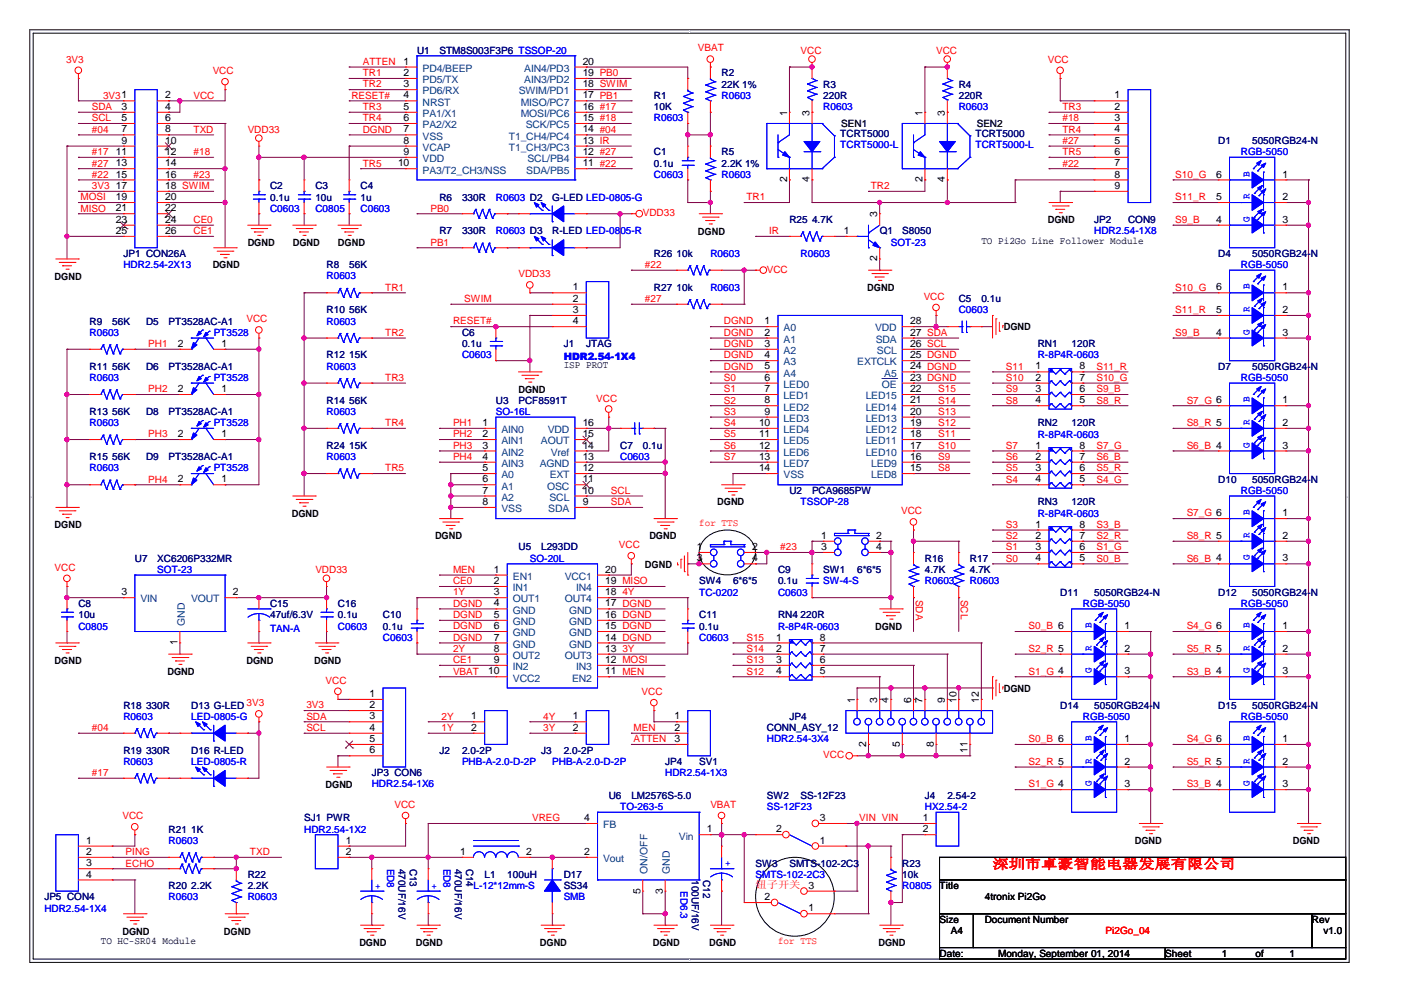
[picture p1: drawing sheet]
<svg xmlns="http://www.w3.org/2000/svg" width="297mm" height="210mm" viewBox="0 0 297 210" stroke-linecap="round" stroke-linejoin="round" font-family="sans-serif">
<defs><g id="words">
<text font-size="2.8" fill="#f00" x="210" y="183.7">深圳市卓豪智能电器发展有限公司</text>
<g font-size="2.2">
<text x="85.4" y="13.7">1</text>
<text x="85.4" y="16.1">2</text>
<text x="123.3" y="16.1">19 PB0</text>
<text x="123.3" y="13.7">20</text>
<text x="25.7" y="23.2">3</text>
<text x="34.9" y="20.8">2</text>
<text x="34.9" y="23.2">4</text>
<text x="85.4" y="18.4">3</text>
<text x="85.4" y="20.8">4</text>
<text x="85.4" y="23.2">5</text>
<text x="123.3" y="23.2">16 #17</text>
<text x="123.3" y="20.8">17 PB1</text>
<text x="123.3" y="18.4">18 SWIM</text>
<text x="235.8" y="20.8">1</text>
<text x="235.8" y="23.2">2</text>
<text x="25.7" y="25.6">5</text>
<text x="25.7" y="28">7</text>
<text x="34.9" y="25.6">6</text>
<text x="34.9" y="28">8</text>
<text x="85.4" y="25.6">6</text>
<text x="85.4" y="28">7</text>
<text x="123.3" y="28">14 #04</text>
<text x="123.3" y="25.6">15 #18</text>
<text x="166.5" y="24.5" transform="rotate(-90 166.5 24.5)">1</text>
<text x="171.3" y="24.5" transform="rotate(-90 171.3 24.5)">3</text>
<text x="195.1" y="24.5" transform="rotate(-90 195.1 24.5)">1</text>
<text x="199.9" y="24.5" transform="rotate(-90 199.9 24.5)">3</text>
<text x="235.8" y="25.6">3</text>
<text x="235.8" y="28">4</text>
<text x="24.5" y="32.8">11</text>
<text x="24.5" y="35.2">13</text>
<text x="25.7" y="30.4">9</text>
<text x="34.9" y="30.4">10</text>
<text x="34.9" y="32.8">12</text>
<text x="34.9" y="35.2">14</text>
<text x="84.2" y="35.2">10</text>
<text x="85.4" y="30.4">8</text>
<text x="85.4" y="32.8">9</text>
<text x="123.3" y="35.2">11 #22</text>
<text x="123.3" y="32.8">12 #27</text>
<text x="123.3" y="30.4">13 IR</text>
<text x="235.8" y="30.4">5</text>
<text x="235.8" y="32.8">6</text>
<text x="235.8" y="35.2">7</text>
<text x="24.5" y="37.5">15</text>
<text x="24.5" y="40">17</text>
<text x="34.9" y="37.5">16</text>
<text x="34.9" y="40">18 SWIM</text>
<text x="166.5" y="38.6" transform="rotate(-90 166.5 38.6)">2</text>
<text x="171.3" y="38.6" transform="rotate(-90 171.3 38.6)">4</text>
<text x="195.1" y="38.6" transform="rotate(-90 195.1 38.6)">2</text>
<text x="199.9" y="38.6" transform="rotate(-90 199.9 38.6)">4</text>
<text x="235.8" y="37.5">8</text>
<text x="235.8" y="40">9</text>
<text x="257.3" y="37.5">6</text>
<text x="271.3" y="37.5">1</text>
<text x="24.5" y="42.3">19</text>
<text x="24.5" y="44.7">21</text>
<text x="24.5" y="47.1">23</text>
<text x="34.9" y="42.3">20</text>
<text x="34.9" y="44.7">22</text>
<text x="34.9" y="47.1">24</text>
<text x="185.6" y="46" transform="rotate(-90 185.6 46)">3</text>
<text x="257.3" y="42.3">5</text>
<text x="257.3" y="47.1">4</text>
<text x="271.3" y="47.1">3</text>
<text x="271.3" y="42.3">2</text>
<text x="24.5" y="49.5">25</text>
<text x="34.9" y="49.5">26</text>
<text x="178.5" y="49.5">1</text>
<text x="185.6" y="55.3" transform="rotate(-90 185.6 55.3)">2</text>
<text x="121.2" y="61.4">1</text>
<text x="121.2" y="63.8">2</text>
<text x="257.3" y="61.4">6</text>
<text x="271.3" y="61.4">1</text>
<text x="121.2" y="66.2">3</text>
<text x="121.2" y="68.6">4</text>
<text x="161.7" y="68.6">1</text>
<text x="161.7" y="71">2</text>
<text x="192.5" y="71">27 SDA</text>
<text x="192.5" y="68.6">28</text>
<text x="257.3" y="66.2">5</text>
<text x="257.3" y="71">4</text>
<text x="271.3" y="71">3</text>
<text x="271.3" y="66.2">2</text>
<text x="37.6" y="73.4">2</text>
<text x="46.9" y="73.4">1</text>
<text x="161.7" y="73.4">3</text>
<text x="161.7" y="75.8">4</text>
<text x="192.5" y="75.8">25 DGND</text>
<text x="192.5" y="73.4">26 SCL</text>
<text x="37.6" y="82.9">2</text>
<text x="46.9" y="82.9">1</text>
<text x="161.7" y="78.1">5</text>
<text x="161.7" y="80.5">6</text>
<text x="161.7" y="82.9">7</text>
<text x="192.5" y="82.9">22</text>
<text x="192.5" y="80.5">23 DGND</text>
<text x="192.5" y="78.1">24 DGND</text>
<text x="219.1" y="78.1">1</text>
<text x="219.1" y="80.5">2</text>
<text x="219.1" y="82.9">3</text>
<text x="228.3" y="82.9">6</text>
<text x="228.3" y="80.5">7</text>
<text x="228.3" y="78.1">8</text>
<text x="161.7" y="85.3">8</text>
<text x="161.7" y="87.7">9</text>
<text x="192.5" y="87.7">20</text>
<text x="192.5" y="85.3">21</text>
<text x="219.1" y="85.3">4</text>
<text x="228.3" y="85.3">5</text>
<text x="271.3" y="85.3">1</text>
<text x="37.6" y="92.4">2</text>
<text x="46.9" y="92.4">1</text>
<text x="102.1" y="90.1">1</text>
<text x="102.1" y="92.4">2</text>
<text x="102.1" y="94.9">3</text>
<text x="123.3" y="94.9">14</text>
<text x="123.3" y="92.4">15</text>
<text x="123.3" y="90.1">16</text>
<text x="160.6" y="90.1">10</text>
<text x="160.6" y="92.4">11</text>
<text x="160.6" y="94.9">12</text>
<text x="192.5" y="94.9">17</text>
<text x="192.5" y="92.4">18</text>
<text x="192.5" y="90.1">19</text>
<text x="219.1" y="94.9">1</text>
<text x="228.3" y="94.9">8</text>
<text x="271.3" y="94.9">3</text>
<text x="271.3" y="90.1">2</text>
<text x="102.1" y="97.2">4</text>
<text x="102.1" y="99.6">5</text>
<text x="123.3" y="99.6">12</text>
<text x="123.3" y="97.2">13</text>
<text x="160.6" y="97.2">13</text>
<text x="160.6" y="99.6">14</text>
<text x="192.5" y="99.6">15</text>
<text x="192.5" y="97.2">16</text>
<text x="219.1" y="97.2">2</text>
<text x="219.1" y="99.6">3</text>
<text x="228.3" y="99.6">6</text>
<text x="228.3" y="97.2">7</text>
<text x="37.6" y="102">2</text>
<text x="46.9" y="102">1</text>
<text x="102.1" y="102">6</text>
<text x="102.1" y="104.4">7</text>
<text x="102.1" y="106.8">8</text>
<text x="123.3" y="106.8">9</text>
<text x="123.3" y="104.4">10</text>
<text x="123.3" y="102">11</text>
<text x="219.1" y="102">4</text>
<text x="228.3" y="102">5</text>
<text x="173.7" y="114">1</text>
<text x="185.4" y="114">2</text>
<text x="219.1" y="111.6">1</text>
<text x="219.1" y="114">2</text>
<text x="228.3" y="114">7</text>
<text x="228.3" y="111.6">8</text>
<text x="271.3" y="109.2">1</text>
<text x="271.3" y="114">2</text>
<text x="147.4" y="116.3">1</text>
<text x="147.4" y="118.7">3</text>
<text x="159.1" y="116.3">2</text>
<text x="159.1" y="118.7">4</text>
<text x="173.7" y="116.3">3</text>
<text x="185.4" y="116.3">4</text>
<text x="219.1" y="116.3">3</text>
<text x="219.1" y="118.7">4</text>
<text x="228.3" y="118.7">5</text>
<text x="228.3" y="116.3">6</text>
<text x="271.3" y="118.7">3</text>
<text x="25.7" y="125.9">3</text>
<text x="49.3" y="125.9">2</text>
<text x="104.5" y="121.1">1</text>
<text x="104.5" y="123.5">2</text>
<text x="104.5" y="125.9">3</text>
<text x="128.1" y="125.9">18</text>
<text x="128.1" y="123.5">19 MISO</text>
<text x="128.1" y="121.1">20</text>
<text x="104.5" y="128.3">4</text>
<text x="104.5" y="130.7">5</text>
<text x="128.1" y="130.7">16 DGND</text>
<text x="128.1" y="128.3">17 DGND</text>
<text x="37.5" y="136.4" transform="rotate(-90 37.5 136.4)">1</text>
<text x="104.5" y="133">6</text>
<text x="104.5" y="135.5">7</text>
<text x="104.5" y="137.8">8</text>
<text x="128.1" y="137.8">13</text>
<text x="128.1" y="135.5">14 DGND</text>
<text x="128.1" y="133">15 DGND</text>
<text x="164.2" y="135.5">1</text>
<text x="164.2" y="137.8">2</text>
<text x="173.4" y="137.8">7</text>
<text x="173.4" y="135.5">8</text>
<text x="237.9" y="133">1</text>
<text x="237.9" y="137.8">2</text>
<text x="271.3" y="133">1</text>
<text x="271.3" y="137.8">2</text>
<text x="103.3" y="142.6">10</text>
<text x="104.5" y="140.2">9</text>
<text x="128.1" y="142.6">11 MEN</text>
<text x="128.1" y="140.2">12 MOSI</text>
<text x="164.2" y="140.2">3</text>
<text x="164.2" y="142.6">4</text>
<text x="173.4" y="142.6">5</text>
<text x="173.4" y="140.2">6</text>
<text x="237.9" y="142.6">3</text>
<text x="271.3" y="142.6">3</text>
<text x="78.2" y="147.4">1</text>
<text x="78.2" y="149.8">2</text>
<text x="180.8" y="148.6" transform="rotate(-90 180.8 148.6)">1</text>
<text x="185.6" y="148.6" transform="rotate(-90 185.6 148.6)">3</text>
<text x="188" y="148.6" transform="rotate(-90 188 148.6)">4</text>
<text x="192.7" y="148.6" transform="rotate(-90 192.7 148.6)">6</text>
<text x="195.1" y="148.6" transform="rotate(-90 195.1 148.6)">7</text>
<text x="199.9" y="148.6" transform="rotate(-90 199.9 148.6)">9</text>
<text x="202.3" y="148.6" transform="rotate(-90 202.3 148.6)">10</text>
<text x="207.1" y="148.6" transform="rotate(-90 207.1 148.6)">12</text>
<text x="78.2" y="152.1">3</text>
<text x="78.2" y="154.6">4</text>
<text x="99.7" y="152.1">1</text>
<text x="99.7" y="154.6">2</text>
<text x="121.2" y="152.1">1</text>
<text x="121.2" y="154.6">2</text>
<text x="142.7" y="152.1">1</text>
<text x="142.7" y="154.6">2</text>
<text x="78.2" y="156.9">5</text>
<text x="78.2" y="159.3">6</text>
<text x="142.7" y="156.9">3</text>
<text x="183.2" y="157.9" transform="rotate(-90 183.2 157.9)">2</text>
<text x="190.4" y="157.9" transform="rotate(-90 190.4 157.9)">5</text>
<text x="197.5" y="157.9" transform="rotate(-90 197.5 157.9)">8</text>
<text x="204.7" y="159.2" transform="rotate(-90 204.7 159.2)">11</text>
<text x="237.9" y="156.9">1</text>
<text x="237.9" y="161.7">2</text>
<text x="271.3" y="156.9">1</text>
<text x="271.3" y="161.7">2</text>
<text x="237.9" y="166.5">3</text>
<text x="271.3" y="166.5">3</text>
<text x="123.6" y="173.6">4</text>
<text x="173.4" y="173.6">3</text>
<text x="195.2" y="173.6">1</text>
<text x="18.2" y="178.4">1</text>
<text x="73.1" y="178.4">1</text>
<text x="149.6" y="176">1</text>
<text x="164.2" y="176">2</text>
<text x="173.4" y="178.4">1</text>
<text x="195.2" y="176">2</text>
<text x="18.2" y="180.8">2</text>
<text x="18.2" y="183.2">3</text>
<text x="18.2" y="185.6">4</text>
<text x="73.1" y="180.8">2</text>
<text x="97.3" y="180.8">1</text>
<text x="111.3" y="180.8">2</text>
<text x="123.6" y="180.8">2</text>
<text x="135.5" y="189" transform="rotate(-90 135.5 189)">5</text>
<text x="140.2" y="189" transform="rotate(-90 140.2 189)">3</text>
<text x="161.7" y="190.4">2</text>
<text x="171" y="188">3</text>
<text x="171" y="192.7">1</text>
</g>
<g font-size="2.2" fill="#004080">
<text x="89.4" y="15.2">PD4/BEEP</text>
<text x="89.4" y="17.6">PD5/TX</text>
<text x="110.9" y="17.6">AIN3/PD2</text>
<text x="110.9" y="15.2">AIN4/PD3</text>
<text x="89.4" y="20">PD6/RX</text>
<text x="89.4" y="22.3">NRST</text>
<text x="109.7" y="20">SWIM/PD1</text>
<text x="110.1" y="22.3">MISO/PC7</text>
<text x="89.4" y="24.8">PA1/X1</text>
<text x="89.4" y="27.1">PA2/X2</text>
<text x="89.4" y="29.5">VSS</text>
<text x="107.6" y="29.5">T1_CH4/PC4</text>
<text x="110.1" y="24.8">MOSI/PC6</text>
<text x="111.2" y="27.1">SCK/PC5</text>
<text x="89.4" y="31.9">VCAP</text>
<text x="89.4" y="34.3">VDD</text>
<text x="107.6" y="31.9">T1_CH3/PC3</text>
<text x="111.6" y="34.3">SCL/PB4</text>
<text x="89.4" y="36.7">PA3/T2_CH3/NSS</text>
<text x="111.3" y="36.7">SDA/PB5</text>
<text x="165.8" y="70.1">A0</text>
<text x="185.1" y="70.1">VDD</text>
<text x="165.8" y="72.5">A1</text>
<text x="165.8" y="74.9">A2</text>
<text x="165.8" y="77.3">A3</text>
<text x="181.3" y="77.3">EXTCLK</text>
<text x="185.2" y="72.5">SDA</text>
<text x="185.5" y="74.9">SCL</text>
<text x="165.8" y="79.7">A4</text>
<text x="165.8" y="82">LED0</text>
<text x="186.6" y="82">OE</text>
<text x="187.1" y="79.7">A5</text>
<text x="165.8" y="84.4">LED1</text>
<text x="165.8" y="86.8">LED2</text>
<text x="165.8" y="89.2">LED3</text>
<text x="183.1" y="89.2">LED13</text>
<text x="183.1" y="86.8">LED14</text>
<text x="183.1" y="84.4">LED15</text>
<text x="106.1" y="91.6">AIN0</text>
<text x="106.1" y="94">AIN1</text>
<text x="114.4" y="94">AOUT</text>
<text x="115.9" y="91.6">VDD</text>
<text x="165.8" y="91.6">LED4</text>
<text x="165.8" y="94">LED5</text>
<text x="183.1" y="94">LED11</text>
<text x="183.1" y="91.6">LED12</text>
<text x="106.1" y="96.4">AIN2</text>
<text x="106.1" y="98.8">AIN3</text>
<text x="106.1" y="101.2">A0</text>
<text x="114.2" y="98.8">AGND</text>
<text x="116.3" y="101.2">EXT</text>
<text x="116.5" y="96.4">Vref</text>
<text x="165.8" y="96.4">LED6</text>
<text x="165.8" y="98.8">LED7</text>
<text x="165.8" y="101.2">VSS</text>
<text x="183.1" y="96.4">LED10</text>
<text x="184.3" y="101.2">LED8</text>
<text x="184.3" y="98.8">LED9</text>
<text x="106.1" y="103.5">A1</text>
<text x="106.1" y="105.9">A2</text>
<text x="115.7" y="103.5">OSC</text>
<text x="116.2" y="105.9">SCL</text>
<text x="106.1" y="108.3">VSS</text>
<text x="116" y="108.3">SDA</text>
<text x="108.5" y="122.6">EN1</text>
<text x="108.5" y="125">IN1</text>
<text x="119.5" y="122.6">VCC1</text>
<text x="121.9" y="125">IN4</text>
<text x="29.7" y="127.4">VIN</text>
<text x="40.4" y="127.4">VOUT</text>
<text x="108.5" y="127.4">OUT1</text>
<text x="108.5" y="129.8">GND</text>
<text x="119.5" y="127.4">OUT4</text>
<text x="120.4" y="129.8">GND</text>
<text x="39.1" y="132.4" transform="rotate(-90 39.1 132.4)">GND</text>
<text x="108.5" y="132.2">GND</text>
<text x="108.5" y="134.6">GND</text>
<text x="108.5" y="137">GND</text>
<text x="120.4" y="137">GND</text>
<text x="120.4" y="134.6">GND</text>
<text x="120.4" y="132.2">GND</text>
<text x="108.5" y="139.4">OUT2</text>
<text x="108.5" y="141.7">IN2</text>
<text x="119.5" y="139.4">OUT3</text>
<text x="121.9" y="141.7">IN3</text>
<text x="108.5" y="144.1">VCC2</text>
<text x="121" y="144.1">EN2</text>
<text x="127.6" y="175.2">FB</text>
<text x="143.6" y="177.5">Vin</text>
<text x="127.6" y="182.3">Vout</text>
<text x="137" y="184.9" transform="rotate(-90 137 184.9)">ON/OFF</text>
<text x="141.7" y="184.9" transform="rotate(-90 141.7 184.9)">GND</text>
</g>
<g font-size="2.1" fill="#000080">
<text x="88.2" y="11.3">U1</text>
<text x="93" y="11.3">STM8S003F3P6 TSSOP-20</text>
<text x="152.6" y="16.1">R2</text>
<text x="138.3" y="20.9">R1</text>
<text x="138.3" y="23.3">10K</text>
<text x="152.6" y="18.5">22K 1%</text>
<text x="174.2" y="18.5">R3</text>
<text x="174.2" y="20.9">220R</text>
<text x="202.8" y="18.5">R4</text>
<text x="202.8" y="20.9">220R</text>
<text x="177.7" y="29">TCRT5000</text>
<text x="206.4" y="29">TCRT5000</text>
<text x="138.3" y="32.8">C1</text>
<text x="138.3" y="35.2">0.1u</text>
<text x="152.6" y="32.8">R5</text>
<text x="152.6" y="35.2">2.2K 1%</text>
<text x="257.7" y="30.5">D1</text>
<text x="264.9" y="30.5">5050RGB24-N</text>
<text x="57.1" y="40">C2</text>
<text x="66.7" y="40">C3</text>
<text x="76.3" y="40">C4</text>
<text x="57.1" y="42.4">0.1u</text>
<text x="66.7" y="42.4">10u</text>
<text x="76.3" y="42.4">1u</text>
<text x="93" y="42.4">R6</text>
<text x="97.7" y="42.4">330R</text>
<text x="116.8" y="42.4">G-LED LED-0805-G</text>
<text x="167" y="47.2">R25</text>
<text x="171.8" y="47.2">4.7K</text>
<text x="231.5" y="47.2">JP2</text>
<text x="238.6" y="47.2">CON9</text>
<text x="93" y="49.6">R7</text>
<text x="97.7" y="49.6">330R</text>
<text x="116.8" y="49.6">R-LED LED-0805-R</text>
<text x="186.1" y="49.6">Q1</text>
<text x="190.9" y="49.6">S8050</text>
<text x="26.1" y="54.3">JP1 CON26A</text>
<text x="69.1" y="56.7">R8</text>
<text x="73.9" y="56.7">56K</text>
<text x="138.3" y="54.3">R26</text>
<text x="143.1" y="54.3">10k</text>
<text x="257.7" y="54.3">D4</text>
<text x="264.9" y="54.3">5050RGB24-N</text>
<text x="138.3" y="61.5">R27</text>
<text x="143.1" y="61.5">10k</text>
<text x="202.8" y="63.9">C5</text>
<text x="207.6" y="63.9">0.1u</text>
<text x="19" y="68.7">R9</text>
<text x="23.7" y="68.7">56K</text>
<text x="30.9" y="68.7">D5</text>
<text x="35.7" y="68.7">PT3528AC-A1</text>
<text x="69.1" y="66.3">R10</text>
<text x="73.9" y="66.3">56K</text>
<text x="97.7" y="71">C6</text>
<text x="69.1" y="75.8">R12</text>
<text x="73.9" y="75.8">15K</text>
<text x="97.7" y="73.4">0.1u</text>
<text x="119.2" y="73.4">J1</text>
<text x="124" y="73.4">JTAG</text>
<text x="219.5" y="73.4">RN1</text>
<text x="226.7" y="73.4">120R</text>
<text x="19" y="78.2">R11</text>
<text x="23.7" y="78.2">56K</text>
<text x="30.9" y="78.2">D6</text>
<text x="35.7" y="78.2">PT3528AC-A1</text>
<text x="257.7" y="78.2">D7</text>
<text x="264.9" y="78.2">5050RGB24-N</text>
<text x="19" y="87.7">R13</text>
<text x="23.7" y="87.7">56K</text>
<text x="30.9" y="87.7">D8</text>
<text x="35.7" y="87.7">PT3528AC-A1</text>
<text x="69.1" y="85.4">R14</text>
<text x="73.9" y="85.4">56K</text>
<text x="104.9" y="85.4">U3</text>
<text x="109.7" y="85.4">PCF8591T</text>
<text x="69.1" y="94.9">R24</text>
<text x="73.9" y="94.9">15K</text>
<text x="131.2" y="94.9">C7</text>
<text x="136" y="94.9">0.1u</text>
<text x="219.5" y="90.2">RN2</text>
<text x="226.7" y="90.2">120R</text>
<text x="19" y="97.3">R15</text>
<text x="23.7" y="97.3">56K</text>
<text x="30.9" y="97.3">D9</text>
<text x="35.7" y="97.3">PT3528AC-A1</text>
<text x="167" y="104.5">U2</text>
<text x="171.8" y="104.5">PCA9685PW</text>
<text x="219.5" y="106.8">RN3</text>
<text x="226.7" y="106.8">120R</text>
<text x="257.7" y="102.1">D10</text>
<text x="264.9" y="102.1">5050RGB24-N</text>
<text x="28.5" y="118.8">U7</text>
<text x="33.3" y="118.8">XC6206P332MR</text>
<text x="109.7" y="116.4">U5</text>
<text x="114.5" y="116.4">L293DD</text>
<text x="195.7" y="118.8">R16</text>
<text x="205.2" y="118.8">R17</text>
<text x="147.9" y="123.6">SW4</text>
<text x="155.1" y="123.6">6*6*5</text>
<text x="164.6" y="121.2">C9</text>
<text x="164.6" y="123.6">0.1u</text>
<text x="174.2" y="121.2">SW1</text>
<text x="181.3" y="121.2">6*6*5</text>
<text x="195.7" y="121.2">4.7K</text>
<text x="205.2" y="121.2">4.7K</text>
<text x="224.3" y="126">D11</text>
<text x="231.5" y="126">5050RGB24-N</text>
<text x="257.7" y="126">D12</text>
<text x="264.9" y="126">5050RGB24-N</text>
<text x="16.6" y="128.3">C8</text>
<text x="16.6" y="130.7">10u</text>
<text x="57.1" y="128.3">C15</text>
<text x="57.1" y="130.7">47uf/6.3V</text>
<text x="71.5" y="128.3">C16</text>
<text x="71.5" y="130.7">0.1u</text>
<text x="81" y="130.7">C10</text>
<text x="147.9" y="130.7">C11</text>
<text x="164.6" y="130.7">RN4</text>
<text x="169.4" y="130.7">220R</text>
<text x="81" y="133.1">0.1u</text>
<text x="147.9" y="133.1">0.1u</text>
<text x="26.1" y="149.9">R18</text>
<text x="30.9" y="149.9">330R</text>
<text x="40.5" y="149.9">D13 G-LED 3V3</text>
<text x="224.3" y="149.9">D14</text>
<text x="231.5" y="149.9">5050RGB24-N</text>
<text x="257.7" y="149.9">D15</text>
<text x="264.9" y="149.9">5050RGB24-N</text>
<text x="162.2" y="154.6">CONN_ASY_12</text>
<text x="167" y="152.2">JP4</text>
<text x="26.1" y="159.4">R19</text>
<text x="30.9" y="159.4">330R</text>
<text x="40.5" y="159.4">D16 R-LED</text>
<text x="93" y="159.4">J2</text>
<text x="97.7" y="159.4">2.0-2P</text>
<text x="114.5" y="159.4">J3</text>
<text x="119.2" y="159.4">2.0-2P</text>
<text x="140.7" y="161.8">JP4</text>
<text x="147.9" y="161.8">SV1</text>
<text x="78.6" y="164.2">JP3 CON6</text>
<text x="64.3" y="173.7">SJ1 PWR</text>
<text x="128.8" y="168.9">U6</text>
<text x="133.6" y="168.9">LM2576S-5.0</text>
<text x="162.2" y="168.9">SW2</text>
<text x="169.4" y="168.9">SS-12F23</text>
<text x="195.7" y="168.9">J4</text>
<text x="200.4" y="168.9">2.54-2</text>
<text x="35.7" y="176.1">R21</text>
<text x="40.5" y="176.1">1K</text>
<text x="52.4" y="185.7">R22</text>
<text x="84.3" y="183.7" transform="rotate(90 84.3 183.7)">470UF/16V</text>
<text x="86.7" y="183.7" transform="rotate(90 86.7 183.7)">C13</text>
<text x="96.2" y="183.7" transform="rotate(90 96.2 183.7)">470UF/16V</text>
<text x="98.6" y="183.7" transform="rotate(90 98.6 183.7)">C14</text>
<text x="102.5" y="185.7">L1</text>
<text x="107.3" y="185.7">100uH</text>
<text x="119.2" y="185.7">D17</text>
<text x="159.8" y="183.3">SW3</text>
<text x="167" y="183.3">SMTS-102-2C3</text>
<text x="190.9" y="183.3">R23</text>
<text x="190.9" y="185.7">10k</text>
<text x="9.4" y="190.4">JP5 CON4</text>
<text x="35.7" y="188">R20</text>
<text x="40.5" y="188">2.2K</text>
<text x="52.4" y="188">2.2K</text>
<text x="119.2" y="188">SS34</text>
<text x="146.4" y="186.1" transform="rotate(90 146.4 186.1)">100UF/16V</text>
<text x="148.8" y="186.1" transform="rotate(90 148.8 186.1)">C12</text>
</g>
<g font-size="2.1" fill="#f00">
<text x="147.7" y="10.9">VBAT</text>
<text x="169.4" y="11.3">VCC</text>
<text x="198" y="11.3">VCC</text>
<text x="14" y="13.3">3V3</text>
<text x="45" y="15.7">VCC</text>
<text x="76.7" y="13.7">ATTEN</text>
<text x="76.7" y="16.1">TR1</text>
<text x="221.6" y="13.3">VCC</text>
<text x="19.4" y="23.3">SDA</text>
<text x="21.8" y="20.9">3V31</text>
<text x="40.9" y="20.9">VCC</text>
<text x="74.3" y="20.9">RESET#</text>
<text x="76.7" y="18.5">TR2</text>
<text x="76.7" y="23.3">TR3</text>
<text x="224.7" y="23.3">TR3</text>
<text x="19.4" y="28.1">#04</text>
<text x="19.4" y="25.6">SCL</text>
<text x="40.9" y="28.1">TXD</text>
<text x="52.4" y="28.1">VDD33</text>
<text x="76.7" y="28.1">DGND</text>
<text x="76.7" y="25.6">TR4</text>
<text x="224.7" y="25.6">#18</text>
<text x="224.7" y="28.1">TR4</text>
<text x="19.4" y="35.2">#27</text>
<text x="19.4" y="32.8">#17</text>
<text x="40.9" y="32.8">#18</text>
<text x="76.7" y="35.2">TR5</text>
<text x="224.7" y="30.4">#27</text>
<text x="224.7" y="32.8">TR5</text>
<text x="224.7" y="35.2">#22</text>
<text x="19.4" y="40">3V3</text>
<text x="19.4" y="37.6">#22</text>
<text x="40.9" y="37.6">#23</text>
<text x="184.2" y="40">TR2</text>
<text x="248.6" y="37.6">S10_G</text>
<text x="17.1" y="44.7">MISO</text>
<text x="17.1" y="42.4">MOSI</text>
<text x="40.9" y="47.2">CE0</text>
<text x="91.1" y="44.7">PB0</text>
<text x="136" y="45.8">VDD33</text>
<text x="157.9" y="42.4">TR1</text>
<text x="248.6" y="47.2">S9_B</text>
<text x="248.6" y="42.4">S11_R</text>
<text x="40.9" y="49.5">CE1</text>
<text x="91.1" y="51.9">PB1</text>
<text x="162.7" y="49.5">IR</text>
<text x="109.7" y="58.6">VDD33</text>
<text x="136.4" y="56.7">#22</text>
<text x="162.2" y="57.7">VCC</text>
<text x="81.5" y="61.5">TR1</text>
<text x="98.2" y="63.9">SWIM</text>
<text x="136.4" y="63.9">#27</text>
<text x="195.4" y="63.4">VCC</text>
<text x="248.6" y="61.5">S10_G</text>
<text x="52.1" y="68.2">VCC</text>
<text x="81.5" y="71">TR2</text>
<text x="95.8" y="68.6">RESET#</text>
<text x="153.1" y="68.6">DGND</text>
<text x="153.1" y="71">DGND</text>
<text x="248.6" y="71">S9_B</text>
<text x="248.6" y="66.2">S11_R</text>
<text x="31.4" y="73.4">PH1</text>
<text x="153.1" y="73.4">DGND</text>
<text x="153.1" y="75.8">DGND</text>
<text x="31.4" y="83">PH2</text>
<text x="81.5" y="80.6">TR3</text>
<text x="153.1" y="78.2">DGND</text>
<text x="153.1" y="80.6">S0</text>
<text x="153.1" y="83">S1</text>
<text x="198.5" y="83">S15</text>
<text x="212.8" y="83">S9</text>
<text x="212.8" y="80.6">S10</text>
<text x="212.8" y="78.2">S11</text>
<text x="231.9" y="83">S9_B</text>
<text x="231.9" y="80.6">S10_G</text>
<text x="231.9" y="78.2">S11_R</text>
<text x="126.1" y="84.9">VCC</text>
<text x="153.1" y="85.3">S2</text>
<text x="153.1" y="87.7">S3</text>
<text x="198.5" y="85.3">S14</text>
<text x="198.5" y="87.7">S13</text>
<text x="212.8" y="85.3">S8</text>
<text x="231.9" y="85.3">S8_R</text>
<text x="251" y="85.3">S7_G 6</text>
<text x="31.4" y="92.5">PH3</text>
<text x="81.5" y="90.1">TR4</text>
<text x="95.8" y="90.1">PH1</text>
<text x="95.8" y="94.9">PH3</text>
<text x="95.8" y="92.5">PH2</text>
<text x="153.1" y="90.1">S4</text>
<text x="153.1" y="92.5">S5</text>
<text x="153.1" y="94.9">S6</text>
<text x="198.5" y="90.1">S12</text>
<text x="198.5" y="92.5">S11</text>
<text x="198.5" y="94.9">S10</text>
<text x="212.8" y="94.9">S7</text>
<text x="231.9" y="94.9">S7_G</text>
<text x="251" y="94.9">S6_B 4</text>
<text x="251" y="90.1">S8_R 5</text>
<text x="81.5" y="99.7">TR5</text>
<text x="95.8" y="97.3">PH4</text>
<text x="153.1" y="97.3">S7</text>
<text x="198.5" y="97.3">S9</text>
<text x="198.5" y="99.7">S8</text>
<text x="212.8" y="99.7">S5</text>
<text x="212.8" y="97.3">S6</text>
<text x="231.9" y="99.7">S5_R</text>
<text x="231.9" y="97.3">S6_B</text>
<text x="31.4" y="102.1">PH4</text>
<text x="129.2" y="104.4">SCL</text>
<text x="129.2" y="106.8">SDA</text>
<text x="212.8" y="102.1">S4</text>
<text x="231.9" y="102.1">S4_G</text>
<text x="147.9" y="111.3">for TTS</text>
<text x="190.6" y="108.8">VCC</text>
<text x="212.8" y="114">S2</text>
<text x="212.8" y="111.6">S3</text>
<text x="231.9" y="114">S2_R</text>
<text x="231.9" y="111.6">S3_B</text>
<text x="251" y="109.2">S7_G 6</text>
<text x="251" y="114">S8_R 5</text>
<text x="130.9" y="115.9">VCC</text>
<text x="165" y="116.4">#23</text>
<text x="212.8" y="118.8">S0</text>
<text x="212.8" y="116.4">S1</text>
<text x="231.9" y="118.8">S0_B</text>
<text x="231.9" y="116.4">S1_G</text>
<text x="251" y="118.8">S6_B 4</text>
<text x="11.5" y="120.7">VCC</text>
<text x="66.7" y="121.2">VDD33</text>
<text x="95.8" y="121.2">MEN</text>
<text x="95.8" y="123.6">CE0</text>
<text x="95.8" y="125.9">1Y</text>
<text x="131.6" y="125.9">4Y</text>
<text x="95.8" y="128.3">DGND</text>
<text x="95.8" y="130.7">DGND</text>
<text x="193.7" y="126.9" transform="rotate(90 193.7 126.9)">SDA</text>
<text x="203.3" y="126.9" transform="rotate(90 203.3 126.9)">SCL</text>
<text x="95.8" y="133.1">DGND</text>
<text x="95.8" y="135.5">DGND</text>
<text x="95.8" y="137.9">2Y</text>
<text x="131.6" y="137.9">3Y</text>
<text x="157.9" y="137.9">S14</text>
<text x="157.9" y="135.5">S15</text>
<text x="217.6" y="137.9">S2_R 5</text>
<text x="217.6" y="133.1">S0_B 6</text>
<text x="251" y="133.1">S4_G 6</text>
<text x="251" y="137.9">S5_R 5</text>
<text x="95.8" y="140.2">CE1</text>
<text x="95.8" y="142.7">VBAT</text>
<text x="157.9" y="140.2">S13</text>
<text x="157.9" y="142.7">S12</text>
<text x="217.6" y="142.7">S1_G 4</text>
<text x="251" y="142.7">S3_B 4</text>
<text x="64.8" y="149.8">3V3</text>
<text x="68.9" y="144.6">VCC</text>
<text x="135.7" y="147">VCC</text>
<text x="19.4" y="154.6">#04</text>
<text x="64.8" y="152.2">SDA</text>
<text x="64.8" y="154.6">SCL</text>
<text x="93.4" y="152.2">2Y</text>
<text x="93.4" y="154.6">1Y</text>
<text x="114.9" y="152.2">4Y</text>
<text x="114.9" y="154.6">3Y</text>
<text x="134" y="154.6">MEN</text>
<text x="134" y="157">ATTEN</text>
<text x="174.2" y="160.4">VCC</text>
<text x="217.6" y="161.7">S2_R 5</text>
<text x="217.6" y="157">S0_B 6</text>
<text x="251" y="157">S4_G 6</text>
<text x="251" y="161.7">S5_R 5</text>
<text x="19.4" y="164.1">#17</text>
<text x="217.6" y="166.5">S1_G 4</text>
<text x="251" y="166.5">S3_B 4</text>
<text x="25.9" y="173.2">VCC</text>
<text x="83.4" y="170.8">VCC</text>
<text x="112.6" y="173.7">VREG</text>
<text x="150.3" y="170.8">VBAT</text>
<text x="181.8" y="173.7">VIN VIN</text>
<text x="26.6" y="180.8">PING</text>
<text x="26.6" y="183.3">ECHO</text>
<text x="52.9" y="180.8">TXD</text>
<text x="159.8" y="187.7">钮子开关</text>
<text x="233.8" y="197.6">Pi2Go_04</text>
<text x="164.6" y="199.7">for TTS</text>
</g>
<g font-size="2.1" fill="#00f">
<text x="152.6" y="20.9">R0603</text>
<text x="174.2" y="23.3">R0603</text>
<text x="202.8" y="23.3">R0603</text>
<text x="138.3" y="25.7">R0603</text>
<text x="177.7" y="31.4">TCRT5000-L</text>
<text x="206.4" y="31.4">TCRT5000-L</text>
<text x="262.5" y="32.8">RGB-5050</text>
<text x="138.3" y="37.6">C0603</text>
<text x="152.6" y="37.6">R0603</text>
<text x="264.3" y="37.3" transform="rotate(-90 264.3 37.3)">B</text>
<text x="57.1" y="44.8">C0603</text>
<text x="66.7" y="44.8">C0805</text>
<text x="76.3" y="44.8">C0603</text>
<text x="104.9" y="42.4">R0603 D2</text>
<text x="264.3" y="46.9" transform="rotate(-90 264.3 46.9)">G</text>
<text x="264.3" y="42.1" transform="rotate(-90 264.3 42.1)">R</text>
<text x="104.9" y="49.6">R0603 D3</text>
<text x="188.5" y="51.9">SOT-23</text>
<text x="231.5" y="49.6">HDR2.54-1X8</text>
<text x="26.1" y="56.7">HDR2.54-2X13</text>
<text x="69.1" y="59.1">R0603</text>
<text x="150.3" y="54.3">R0603</text>
<text x="169.4" y="54.3">R0603</text>
<text x="262.5" y="56.7">RGB-5050</text>
<text x="150.3" y="61.5">R0603</text>
<text x="264.3" y="66" transform="rotate(-90 264.3 66)">R</text>
<text x="264.3" y="61.2" transform="rotate(-90 264.3 61.2)">B</text>
<text x="19" y="71">R0603</text>
<text x="45.2" y="71">PT3528</text>
<text x="69.1" y="68.7">R0603</text>
<text x="202.8" y="66.3">C0603</text>
<text x="264.3" y="70.8" transform="rotate(-90 264.3 70.8)">G</text>
<text x="97.7" y="75.8">C0603</text>
<text x="119.2" y="76.2">HDR2.54-1X4</text>
<text x="219.5" y="75.8">R-8P4R-0603</text>
<text x="19" y="80.6">R0603</text>
<text x="45.2" y="80.6">PT3528</text>
<text x="69.1" y="78.2">R0603</text>
<text x="262.5" y="80.6">RGB-5050</text>
<text x="69.1" y="87.7">R0603</text>
<text x="104.9" y="87.7">SO-16L</text>
<text x="264.3" y="89.9" transform="rotate(-90 264.3 89.9)">R</text>
<text x="264.3" y="85.1" transform="rotate(-90 264.3 85.1)">B</text>
<text x="19" y="90.2">R0603</text>
<text x="45.2" y="90.2">PT3528</text>
<text x="219.5" y="92.5">R-8P4R-0603</text>
<text x="264.3" y="94.6" transform="rotate(-90 264.3 94.6)">G</text>
<text x="19" y="99.7">R0603</text>
<text x="45.2" y="99.7">PT3528</text>
<text x="69.1" y="97.3">R0603</text>
<text x="131.2" y="97.3">C0603</text>
<text x="169.4" y="106.8">TSSOP-28</text>
<text x="262.5" y="104.5">RGB-5050</text>
<text x="219.5" y="109.3">R-8P4R-0603</text>
<text x="264.3" y="113.7" transform="rotate(-90 264.3 113.7)">R</text>
<text x="264.3" y="109" transform="rotate(-90 264.3 109)">B</text>
<text x="112.1" y="118.8">SO-20L</text>
<text x="264.3" y="118.5" transform="rotate(-90 264.3 118.5)">G</text>
<text x="33.3" y="121.2">SOT-23</text>
<text x="147.9" y="126">TC-0202</text>
<text x="164.6" y="126">C0603</text>
<text x="174.2" y="123.6">SW-4-S</text>
<text x="195.7" y="123.6">R0603</text>
<text x="205.2" y="123.6">R0603</text>
<text x="229.1" y="128.3">RGB-5050</text>
<text x="262.5" y="128.3">RGB-5050</text>
<text x="16.6" y="133.1">C0805</text>
<text x="57.1" y="133.6">TAN-A</text>
<text x="71.5" y="133.1">C0603</text>
<text x="81" y="135.5">C0603</text>
<text x="147.9" y="135.5">C0603</text>
<text x="164.6" y="133.1">R-8P4R-0603</text>
<text x="230.9" y="137.6" transform="rotate(-90 230.9 137.6)">R</text>
<text x="230.9" y="132.8" transform="rotate(-90 230.9 132.8)">B</text>
<text x="264.3" y="137.6" transform="rotate(-90 264.3 137.6)">R</text>
<text x="264.3" y="132.8" transform="rotate(-90 264.3 132.8)">B</text>
<text x="230.9" y="142.4" transform="rotate(-90 230.9 142.4)">G</text>
<text x="264.3" y="142.4" transform="rotate(-90 264.3 142.4)">G</text>
<text x="26.1" y="152.2">R0603</text>
<text x="40.5" y="152.2">LED-0805-G</text>
<text x="229.1" y="152.2">RGB-5050</text>
<text x="262.5" y="152.2">RGB-5050</text>
<text x="26.1" y="161.8">R0603</text>
<text x="40.5" y="161.8">LED-0805-R</text>
<text x="97.7" y="161.8">PHB-A-2.0-D-2P</text>
<text x="116.8" y="161.8">PHB-A-2.0-D-2P</text>
<text x="162.2" y="157">HDR2.54-3X4</text>
<text x="230.9" y="161.5" transform="rotate(-90 230.9 161.5)">R</text>
<text x="230.9" y="156.7" transform="rotate(-90 230.9 156.7)">B</text>
<text x="264.3" y="161.5" transform="rotate(-90 264.3 161.5)">R</text>
<text x="264.3" y="156.7" transform="rotate(-90 264.3 156.7)">B</text>
<text x="78.6" y="166.5">HDR2.54-1X6</text>
<text x="140.7" y="164.2">HDR2.54-1X3</text>
<text x="230.9" y="166.3" transform="rotate(-90 230.9 166.3)">G</text>
<text x="264.3" y="166.3" transform="rotate(-90 264.3 166.3)">G</text>
<text x="131.2" y="171.3">TO-263-5</text>
<text x="162.2" y="171.3">SS-12F23</text>
<text x="195.7" y="171.3">HX2.54-2</text>
<text x="35.7" y="178.5">R0603</text>
<text x="64.3" y="176.1">HDR2.54-1X2</text>
<text x="81.9" y="183.7" transform="rotate(90 81.9 183.7)">ED8</text>
<text x="93.8" y="183.7" transform="rotate(90 93.8 183.7)">ED8</text>
<text x="153.4" y="183.2">+</text>
<text x="159.8" y="185.7">SMTS-102-2C3</text>
<text x="35.7" y="190.4">R0603</text>
<text x="52.4" y="190.4">R0603</text>
<text x="79.4" y="188">+</text>
<text x="91.3" y="188">+</text>
<text x="100.2" y="188">L-12*12mm-S</text>
<text x="119.2" y="190.4">SMB</text>
<text x="144" y="188.5" transform="rotate(90 144 188.5)">ED6.3</text>
<text x="190.9" y="188">R0805</text>
<text x="9.4" y="192.8">HDR2.54-1X4</text>
</g>
<g font-size="2.1" fill="#000040">
<text x="178" y="26.9">SEN1</text>
<text x="206.6" y="26.9">SEN2</text>
</g>
<g font-size="2.1">
<text x="221.6" y="47.2">DGND</text>
<text x="52.4" y="52">DGND</text>
<text x="61.9" y="52">DGND</text>
<text x="71.5" y="52">DGND</text>
<text x="147.7" y="49.6">DGND</text>
<text x="207.6" y="51.6">TO Pi2Go Line Follower Module</text>
<text x="11.5" y="59.1">DGND</text>
<text x="45" y="56.8">DGND</text>
<text x="183.5" y="61.5">DGND</text>
<text x="212.3" y="69.9">DGND</text>
<text x="119.2" y="77.9">ISP PROT</text>
<text x="109.7" y="83">DGND</text>
<text x="151.7" y="106.9">DGND</text>
<text x="11.5" y="111.7">DGND</text>
<text x="61.7" y="109.3">DGND</text>
<text x="92" y="114.1">DGND</text>
<text x="137.4" y="114.1">DGND</text>
<text x="136.4" y="120">DGND</text>
<text x="185.1" y="133.2">DGND</text>
<text x="11.5" y="140.3">DGND</text>
<text x="35.4" y="142.7">DGND</text>
<text x="52.1" y="140.3">DGND</text>
<text x="66.5" y="140.3">DGND</text>
<text x="212.3" y="146.3">DGND</text>
<text x="68.9" y="166.6">DGND</text>
<text x="240.1" y="178.5">DGND</text>
<text x="273.5" y="178.5">DGND</text>
<text x="198.7" y="188">Title</text>
<text x="208.3" y="190.4">4tronix Pi2Go</text>
<text x="25.9" y="197.6">DGND</text>
<text x="47.4" y="197.6">DGND</text>
<text x="198.7" y="195.2">Size</text>
<text x="201.1" y="197.6">A4</text>
<text x="208.3" y="195.2">Document Number</text>
<text x="277.5" y="195.2">Rev</text>
<text x="279.9" y="197.6">v1.0</text>
<text x="21.3" y="199.7">TO HC-SR04 Module</text>
<text x="76" y="200">DGND</text>
<text x="88" y="200">DGND</text>
<text x="114.2" y="200">DGND</text>
<text x="138.1" y="200">DGND</text>
<text x="150" y="200">DGND</text>
<text x="185.8" y="200">DGND</text>
<text x="198.7" y="202.3">Date:</text>
<text x="211.2" y="202.3">Monday, September 01, 2014</text>
<text x="246.5" y="202.3">Sheet</text>
<text x="258.4" y="202.3">1</text>
<text x="265.6" y="202.3">of</text>
<text x="272.7" y="202.3">1</text>
</g>
<g font-size=".4">
<text x="145.8" y="6.8">1</text>
<text x="6.5" y="105.2">1</text>
<text x="284.9" y="105.2">1</text>
<text x="145.8" y="203.3">1</text>
</g>
</g></defs>
<path d="M6.3 6.3h279.1v197.2h-279.1zM7 7h277.7v195.8h-277.7z" fill="none" stroke="#000" stroke-width=".21"/>
<g fill="#fff">
<path d="M145.8 6.5h.2v.4h-.2z"/>
<path d="M145.8 203h.2v.4h-.2z"/>
<path d="M6.5 104.9h.2v.4h-.2z"/>
<path d="M284.9 104.9h.2v.4h-.2z"/>
</g>
<g fill="none" stroke="#000" stroke-width=".21">
<path d="M149.1 114a6.8 6.8 0 0 1 10 .7 4.3 4.3 0 0 1-2.5 6.3 6.6 6.6 0 0 1-8.4-2.7 4 4 0 0 1 .9-4.3zM198.7 193.2h7.2v7.2h-7.2zM198.7 181.3h86v4.8h-86zM198.7 186.1h86v7.1h-86zM205.9 193.2h71.6v7.2h-71.6zM277.5 193.2h7.2v7.2h-7.2zM198.7 200.4h47.8v2.4h-47.8zM246.5 200.4h38.2v2.4h-38.2z"/>
<circle cx="168.2" cy="189.6" r="8.3"/>
</g>
<g fill="none" stroke="#800040" stroke-width=".21">
<path d="M16.6 16.6h.1M16.6 16.6v4.7M47.6 19h.1M47.6 19v2.3h-11.9M73.9 14.2h.1M73.9 16.6h.1M73.9 19h.1M73.9 14.2h11.9M73.9 19h11.9M73.9 16.6h11.9M124 14.2h.1M124 19h.1"/>
<path d="M124 16.6h.1M124 14.2h21.5v2.4M124 19h9.6M124 16.6h9.6M145.5 16.6h.1M167 14.2h.1M167 14.2v9.5M167 14.2h4.8M195.7 14.2h.1M195.7 14.2h4.7M195.7 14.2v9.5M224.3 16.6h.1"/>
<path d="M224.3 16.6v4.7M14.2 30.9h.1M14.2 30.9h11.9M14.2 30.9v23.9M16.6 21.3h.1M16.6 38h.1M16.6 35.7h.1M16.6 33.3h.1M16.6 28.5h.1M16.6 26.1h.1M16.6 23.7h.1M16.6 21.3h9.5"/>
<path d="M16.6 38h9.5M16.6 35.7h9.5M16.6 33.3h9.5M16.6 28.5h9.5M16.6 26.1h9.5M16.6 23.7h9.5M35.7 21.3h.1M35.7 23.7h.1M35.7 28.5h.1M35.7 26.1h.1M35.7 33.3h.1M35.7 38h.1"/>
<path d="M35.7 35.7h.1M35.7 38h9.5M35.7 35.7h11.9M35.7 33.3h9.5M35.7 28.5h9.5M35.7 26.1h11.9M38 21.3h.1M38 21.3v2.4h-2.3M47.6 26.1h.1M47.6 35.7h.1M47.6 26.1v26.3M54.8 33.3h.1"/>
<path d="M54.8 38h.1M54.8 33.3h31M54.8 30.9v7.1M64.3 33.3h.1M64.3 33.3v4.7M73.9 30.9h.1M73.9 28.5h.1M73.9 21.3h.1M73.9 23.7h.1M73.9 26.1h.1M73.9 21.3h11.9M73.9 30.9h11.9"/>
<path d="M73.9 28.5h11.9M73.9 26.1h11.9M73.9 23.7h11.9M73.9 30.9v7.1M76.3 35.7h.1M76.3 35.7h9.5M124 28.5h.1M124 26.1h.1M124 30.9h.1M124 21.3h9.6M124 30.9h9.6M124 35.7h9.6"/>
<path d="M124 33.3h9.6M124 28.5h9.6M124 26.1h9.6M124 23.7h9.6M133.6 21.3h.1M133.6 23.7h.1M133.6 33.3h.1M133.6 35.7h.1M145.5 28.5h.1M145.5 38h.1M145.5 26.1h.1M145.5 28.5h4.8"/>
<path d="M145.5 26.1v4.8M145.5 38v4.8M150.3 28.5h.1M150.3 23.7h.1M150.3 23.7v7.2M167 38h.1M167 38v4.8h-9.6M171.8 38h.1M171.8 38v4.8M195.7 38h.1M195.7 38v2.5h-12M200.4 38h.1"/>
<path d="M200.4 38v4.8M214.7 38h.1M214.7 38h16.8M214.7 38v4.8M221.9 23.7h.1M221.9 26.1h.1M221.9 28.5h.1M221.9 30.9h.1M221.9 33.3h.1M221.9 35.7h.1M221.9 30.9h9.6M221.9 35.7h9.6"/>
<path d="M221.9 33.3h9.6M221.9 28.5h9.6M221.9 26.1h9.6M221.9 23.7h9.6M224.3 21.3h.1M224.3 21.3h7.2M248.2 38h.1M248.2 38h9.5M272 38h4.8M276.8 38h.1M276.8 38v136.2M14.2 50h.1"/>
<path d="M14.2 50h11.9M16.6 45.2h.1M16.6 42.8h.1M16.6 40.5h.1M16.6 45.2h9.5M16.6 42.8h9.5M16.6 40.5h9.5M35.7 42.8h.1M35.7 47.6h.1M35.7 50h.1M35.7 40.5h.1M35.7 50h9.5"/>
<path d="M35.7 42.8h11.9M35.7 40.5h9.5M35.7 47.6h9.5M47.6 42.8h.1M54.8 45.2h.1M54.8 45.2v2.4M64.3 45.2h.1M64.3 45.2v2.4M73.9 45.2h.1M73.9 45.2v2.4M88.2 45.2h.1M88.2 52.4h.1"/>
<path d="M88.2 45.2h9.5M88.2 52.4h9.5M107.3 45.2h.1M107.3 52.4h.1M107.3 45.2h2.4M107.3 52.4h2.4M124 52.4h.1M124 45.2h.1M124 45.2h9.6M131.2 45.2h.1M131.2 45.2v7.2h-7.2M133.6 57.1h.1"/>
<path d="M133.6 57.1h9.5M145.5 42.8h.1M145.5 42.8h4.8M150.3 42.8h.1M150.3 40.5h.1M150.3 40.5v4.7M152.6 57.1h7.2M157.4 42.8h.1M157.4 57.1h.1M157.4 57.1v7.2M159.8 50h.1M159.8 57.1h.1"/>
<path d="M159.8 50h7.2M171.8 42.8h.1M171.8 42.8h42.9M176.5 50h2.4M178.9 50h.1M183.7 40.5h.1M186.1 42.8h.1M186.1 57.1h.1M186.1 42.8v2.4M186.1 54.8v2.3M200.4 42.8h.1M214.7 42.8h.1"/>
<path d="M224.3 40.5h.1M224.3 40.5h7.2M224.3 40.5v2.3M231.5 40.5h.1M248.2 47.6h.1M248.2 42.8h.1M248.2 42.8h9.5M248.2 47.6h9.5M272 42.8h4.8M272 47.6h4.8M276.8 47.6h.1M276.8 42.8h.1"/>
<path d="M14.2 73.9h.1M14.2 73.9v33.4M14.2 73.9h4.8M28.5 73.9h.1M28.5 73.9h9.5M47.6 73.9h.1M47.6 73.9h7.2M54.8 73.9h.1M54.8 71.5h.1M54.8 71.5v31h-7.2M64.3 61.9h.1M64.3 71.5h.1"/>
<path d="M64.3 61.9v43M64.3 61.9h4.8M64.3 71.5h4.8M78.6 61.9h.1M78.6 71.5h.1M78.6 61.9h7.2M78.6 71.5h7.2M95.4 64.3h.1M95.4 69.1h.1M95.4 69.1h21.4M95.4 64.3h21.4M104.9 76.3h.1"/>
<path d="M104.9 69.1h.1M104.9 76.3h7.2M112.1 61.9h.1M112.1 66.7h.1M112.1 76.3h.1M112.1 61.9h4.7M112.1 66.7h4.7M112.1 66.7v11.9M133.6 64.3h.1M133.6 64.3h9.5M150.3 69.1h.1M150.3 71.5h.1"/>
<path d="M150.3 73.9h.1M150.3 76.3h.1M150.3 78.6h.1M150.3 73.9h11.9M150.3 71.5h11.9M150.3 69.1h11.9M150.3 76.3h11.9M150.3 78.6h11.9M152.6 64.3h4.8M157.4 64.3h.1M193.2 71.5h.1M193.2 73.9h.1"/>
<path d="M193.2 76.3h.1M193.2 78.6h.1M193.2 69.1h.1M193.2 73.9h9.6M193.2 71.5h9.6M193.2 69.1h7.2M193.2 76.3h12M193.2 78.6h12M198 69.1h.1M198 66.7h.1M198 66.7v2.4M207.6 69.1h.1"/>
<path d="M207.6 69.1h2.4M210 78.6h.1M210 78.6h9.5M229.1 78.6h.1M229.1 78.6h9.5M248.2 61.9h.1M248.2 71.5h.1M248.2 66.7h.1M248.2 61.9h9.5M248.2 71.5h9.5M248.2 66.7h9.5M272 61.9h4.8"/>
<path d="M272 71.5h4.8M272 66.7h4.8M276.8 61.9h.1M276.8 66.7h.1M276.8 71.5h.1M14.2 83.4h.1M14.2 93h.1M14.2 83.4h4.8M14.2 93h4.8M28.5 83.4h.1M28.5 93h.1M28.5 83.4h9.5"/>
<path d="M28.5 93h9.5M47.6 93h.1M47.6 83.4h.1M47.6 83.4h7.2M47.6 93h7.2M54.8 93h.1M54.8 83.4h.1M64.3 81h.1M64.3 90.6h.1M64.3 81h4.8M64.3 90.6h4.8M78.6 81h.1"/>
<path d="M78.6 90.6h.1M78.6 81h7.2M78.6 90.6h7.2M93 90.6h.1M93 95.4h.1M93 97.7h.1M93 93h.1M93 93h9.5M93 90.6h9.5M93 95.4h9.5M93 97.7h9.5M124 97.7h.1"/>
<path d="M124 90.6h.1M124 95.4h.1M124 90.6h7.2M124 97.7h16.7M128.8 88.2h.1M128.8 90.6h.1M128.8 88.2v7.2h-4.8M138.3 90.6h.1M138.3 90.6h2.4M140.7 97.7h.1M140.7 90.6h.1M140.7 90.6v19.1"/>
<path d="M150.3 81h.1M150.3 83.4h.1M150.3 85.8h.1M150.3 88.2h.1M150.3 90.6h.1M150.3 93h.1M150.3 95.4h.1M150.3 97.7h.1M150.3 83.4h11.9M150.3 93h11.9M150.3 81h11.9M150.3 90.6h11.9"/>
<path d="M150.3 95.4h11.9M150.3 97.7h11.9M150.3 85.8h11.9M150.3 88.2h11.9M193.2 85.8h.1M193.2 88.2h.1M193.2 90.6h.1M193.2 93h.1M193.2 95.4h.1M193.2 97.7h.1M193.2 81h.1M193.2 83.4h.1"/>
<path d="M193.2 83.4h12M193.2 93h12M193.2 81h12M193.2 90.6h12M193.2 95.4h12M193.2 97.7h12M193.2 85.8h12M193.2 88.2h12M210 97.7h.1M210 95.4h.1M210 83.4h.1M210 81h.1"/>
<path d="M210 85.8h.1M210 83.4h9.5M210 81h9.5M210 95.4h9.5M210 97.7h9.5M210 85.8h9.5M229.1 97.7h.1M229.1 95.4h.1M229.1 85.8h.1M229.1 83.4h.1M229.1 81h.1M229.1 83.4h9.5"/>
<path d="M229.1 81h9.5M229.1 95.4h9.5M229.1 97.7h9.5M229.1 85.8h9.5M248.2 85.8h.1M248.2 95.4h.1M248.2 90.6h.1M248.2 90.6h9.5M248.2 95.4h9.5M248.2 85.8h9.5M272 90.6h4.8M272 95.4h4.8"/>
<path d="M272 85.8h4.8M276.8 85.8h.1M276.8 90.6h.1M276.8 95.4h.1M14.2 102.5h.1M14.2 102.5h4.8M28.5 102.5h.1M28.5 102.5h9.5M47.6 102.5h.1M64.3 100.2h.1M64.3 100.2h4.8M78.6 100.2h.1"/>
<path d="M78.6 100.2h7.2M95.4 102.5h.1M95.4 100.2h.1M95.4 104.9h.1M95.4 107.3h.1M95.4 102.5h7.1M95.4 100.2h7.1M95.4 104.9h7.1M95.4 100.2v9.5M95.4 107.3h7.1M124 104.9h.1M124 107.3h.1"/>
<path d="M124 100.2h.1M124 100.2h16.7M124 104.9h12M124 107.3h12M133.6 119.2h.1M133.6 119.2v2.4h-4.8M140.7 100.2h.1M145.5 119.2h.1M145.5 119.2h2.4M147.9 119.2h.1M147.9 116.8v2.4M155.1 100.2h.1"/>
<path d="M155.1 100.2h7.1M155.1 100.2v2.3M159.8 119.2h.1M159.8 116.8h.1M159.8 116.8h14.4M162.2 116.8h.1M162.2 116.8v2.4h-2.4M171.8 116.8h.1M171.8 114.5h.1M171.8 114.5v4.7M171.8 114.5h2.4M186.1 116.8h.1"/>
<path d="M186.1 114.5h.1M186.1 114.5h2.4M186.1 116.8h2.4M188.5 116.8h.1M188.5 114.5h.1M188.5 114.5v14.3M193.2 100.2h.1M193.2 114.5h.1M193.2 112.1h.1M193.2 100.2h12M193.2 114.5h9.6M193.2 112.1v4.7"/>
<path d="M202.8 114.5h.1M202.8 114.5v2.3M210 119.2h.1M210 114.5h.1M210 116.8h.1M210 112.1h.1M210 100.2h.1M210 102.5h.1M210 102.5h9.5M210 100.2h9.5M210 114.5h9.5M210 119.2h9.5"/>
<path d="M210 116.8h9.5M210 112.1h9.5M229.1 119.2h.1M229.1 116.8h.1M229.1 114.5h.1M229.1 112.1h.1M229.1 102.5h.1M229.1 100.2h.1M229.1 102.5h9.5M229.1 100.2h9.5M229.1 114.5h9.5M229.1 119.2h9.5"/>
<path d="M229.1 116.8h9.5M229.1 112.1h9.5M248.2 119.2h.1M248.2 109.7h.1M248.2 114.5h.1M248.2 109.7h9.5M248.2 114.5h9.5M248.2 119.2h9.5M272 109.7h4.8M272 114.5h4.8M272 119.2h4.8M276.8 109.7h.1"/>
<path d="M276.8 114.5h.1M276.8 119.2h.1M14.2 136h.1M14.2 124h.1M14.2 124v2.4h11.9M14.2 133.6v2.4M26.1 126.4h.1M38 138.3h.1M38 136v2.3M50 126.4h19.1M54.8 136h.1M54.8 126.4h.1"/>
<path d="M54.8 133.6v2.4M69.1 136h.1M69.1 126.4h.1M69.1 124v2.4M69.1 133.6v2.4M88.2 126.4h.1M88.2 138.3h.1M88.2 136h.1M88.2 126.4h16.7M88.2 138.3h16.7M88.2 126.4v2.4M88.2 136v2.3"/>
<path d="M93 121.6h.1M93 124h.1M93 128.8h.1M93 131.2h.1M93 133.6h.1M93 136h.1M93 121.6h11.9M93 124h11.9M93 128.8h11.9M93 131.2h11.9M93 133.6h11.9M93 136h11.9"/>
<path d="M128.8 121.6h.1M128.8 124h.1M128.8 126.4h.1M128.8 128.8h.1M128.8 131.2h.1M128.8 133.6h.1M128.8 136h.1M128.8 138.3h.1M128.8 124h11.9M128.8 126.4h16.7M128.8 128.8h11.9M128.8 131.2h11.9"/>
<path d="M128.8 133.6h11.9M128.8 136h11.9M145.5 136h.1M145.5 126.4h.1M145.5 136v2.3h-16.7M145.5 126.4v2.4M155.1 138.3h.1M155.1 136h.1M155.1 136h9.5M155.1 138.3h9.5M171.8 126.4h.1M171.8 126.4h16.7"/>
<path d="M174.2 136h33.4M174.2 138.3h26.2M188.5 126.4h.1M193.2 126.4h.1M193.2 126.4v7.2M200.4 138.3h.1M200.4 138.3v9.6M202.8 126.4h.1M202.8 126.4v7.2M207.6 136h.1M207.6 136v11.9M214.7 138.3h.1"/>
<path d="M214.7 133.6h.1M214.7 133.6h9.6M214.7 138.3h9.6M238.6 133.6h.1M238.6 138.3h.1M238.6 133.6h4.8M238.6 138.3h4.8M243.4 138.3h.1M243.4 133.6h.1M243.4 133.6v40.6M248.2 133.6h.1M248.2 138.3h.1"/>
<path d="M248.2 133.6h9.5M248.2 138.3h9.5M272 133.6h4.8M272 138.3h4.8M276.8 133.6h.1M276.8 138.3h.1M16.6 155.1h.1M16.6 155.1h9.5M35.7 155.1h.1M35.7 155.1h2.3M52.4 155.1h.1M52.4 155.1h2.4"/>
<path d="M54.8 155.1h.1M54.8 152.6h.1M54.8 152.6v12h-2.4M64.3 150.3h.1M64.3 152.6h.1M64.3 155.1h.1M64.3 155.1h9.6M64.3 152.6h9.6M64.3 150.3h9.6M71.5 147.9h.1M71.5 159.8h.1M71.5 147.9h2.4"/>
<path d="M71.5 159.8h2.4M71.5 159.8v2.4M90.6 152.6h.1M90.6 155.1h.1M90.6 155.1h9.6M90.6 152.6h9.6M93 140.7h.1M93 143.1h.1M93 140.7h11.9M93 143.1h11.9M112.1 152.6h.1M112.1 155.1h.1"/>
<path d="M112.1 155.1h9.5M112.1 152.6h9.5M128.8 140.7h.1M128.8 143.1h.1M128.8 140.7h11.9M128.8 143.1h11.9M133.6 155.1h.1M133.6 157.4h.1M133.6 155.1h9.5M133.6 157.4h9.5M138.3 150.3h.1M138.3 152.6h.1"/>
<path d="M138.3 150.3v2.3M138.3 152.6h4.8M155.1 140.7h.1M155.1 143.1h.1M155.1 140.7h9.5M155.1 143.1h9.5M174.2 140.7h19M174.2 143.1h11.9M181.3 145.5h.1M181.3 159.8h23.9M181.3 145.5v2.4M181.3 145.5h28.7"/>
<path d="M183.7 157.4h.1M183.7 159.8h.1M183.7 157.4v2.4M186.1 143.1h.1M186.1 147.9h.1M186.1 143.1v4.8M188.5 145.5h.1M188.5 145.5v2.4M190.9 159.8h.1M190.9 157.4v2.4M193.2 140.7h.1M193.2 147.9h.1"/>
<path d="M193.2 140.7v7.2M195.7 145.5h.1M195.7 145.5v2.4M198 159.8h.1M198 157.4v2.4M200.4 147.9h.1M202.8 145.5h.1M202.8 145.5v2.4M205.2 159.8h.1M205.2 157.4v2.4M207.6 147.9h.1M210 145.5h.1"/>
<path d="M214.7 157.4h.1M214.7 143.1h.1M214.7 157.4h9.6M214.7 143.1h9.6M238.6 143.1h.1M238.6 157.4h.1M238.6 157.4h4.8M238.6 143.1h4.8M243.4 157.4h.1M243.4 143.1h.1M248.2 157.4h.1M248.2 143.1h.1"/>
<path d="M248.2 157.4h9.5M248.2 143.1h9.5M272 157.4h4.8M272 143.1h4.8M276.8 143.1h.1M276.8 157.4h.1M16.6 164.6h.1M16.6 164.6h9.5M23.7 178.9h.1M28.5 176.5h.1M28.5 176.5v2.4h-4.8M35.7 164.6h.1"/>
<path d="M35.7 164.6h2.3M52.4 164.6h.1M73.9 178.9h.1M85.8 174.2h.1M85.8 174.2v4.7h-11.9M90.6 174.2h.1M90.6 174.2h33.4M90.6 174.2v9.5M150.3 176.5h9.5M152.6 176.5h.1M152.6 174.2h.1M152.6 174.2v4.7"/>
<path d="M157.4 176.5h.1M157.4 176.5v14.4M178.9 174.2h.1M178.9 178.9h.1M178.9 178.9h9.6M178.9 174.2h16.8M181.3 174.2h.1M181.3 174.2v14.3M183.7 178.9h.1M183.7 178.9v14.3M188.5 178.9h.1M188.5 178.9v2.4"/>
<path d="M190.9 176.5h.1M190.9 176.5h4.8M190.9 176.5v14.4h-2.4M214.7 167h.1M214.7 162.2h.1M214.7 167h9.6M214.7 162.2h9.6M238.6 167h.1M238.6 162.2h.1M238.6 167h4.8M238.6 162.2h4.8M243.4 162.2h.1"/>
<path d="M243.4 167h.1M248.2 167h.1M248.2 162.2h.1M248.2 167h9.5M248.2 162.2h9.5M272 167h4.8M272 162.2h4.8M276.8 167h.1M276.8 162.2h.1M276.8 174.2h.1M23.7 181.3h.1M23.7 183.7h.1"/>
<path d="M23.7 186.1h.1M23.7 181.3h12M23.7 183.7h12M23.7 186.1h4.8M28.5 186.1h.1M28.5 186.1v7.1M45.2 181.3h.1M45.2 183.7h.1M45.2 181.3h14.4M50 181.3h.1M50 181.3v2.4h-4.8M73.9 181.3h.1"/>
<path d="M73.9 181.3h23.8M78.6 181.3h.1M78.6 195.7h.1M78.6 181.3v2.4M78.6 193.2v2.5M90.6 181.3h.1M90.6 195.7h.1M90.6 193.2v2.5M112.1 181.3h11.9M116.8 181.3h.1M116.8 195.7h.1M116.8 193.2v2.5"/>
<path d="M124 181.3h.1M136 193.2h.1M136 188.5v4.7M136 193.2h4.7M140.7 193.2h.1M140.7 195.7h.1M140.7 188.5v7.2M152.6 188.5h.1M152.6 188.5v7.2M176.5 193.2h7.2M176.5 188.5h4.8M181.3 188.5h.1"/>
<path d="M183.7 193.2h.1M188.5 190.9h.1M188.5 190.9v4.8"/>
</g>
<g fill="#f0f" stroke="#f0f" stroke-width=".21">
<circle cx="171.7" cy="14.2" r=".46"/>
<circle cx="14.2" cy="50" r=".44"/>
<circle cx="200.4" cy="14.2" r=".46"/>
<circle cx="14.2" cy="102.5" r=".44"/>
<circle cx="14.2" cy="83.4" r=".44"/>
<circle cx="14.1" cy="93" r=".46"/>
<circle cx="54.7" cy="93" r=".46"/>
<circle cx="54.8" cy="73.8" r=".44"/>
<circle cx="54.8" cy="83.4" r=".44"/>
<circle cx="64.3" cy="100.1" r=".47"/>
<circle cx="64.3" cy="71.5" r=".46"/>
<circle cx="64.3" cy="81" r=".47"/>
<circle cx="131.2" cy="45.2" r=".46"/>
<circle cx="95.3" cy="102.5" r=".44"/>
<circle cx="95.3" cy="107.3" r=".44"/>
<circle cx="140.7" cy="100.1" r=".47"/>
<circle cx="140.7" cy="97.7" r=".46"/>
<circle cx="128.8" cy="90.6" r=".46"/>
<circle cx="50" cy="183.7" r=".46"/>
<circle cx="50" cy="181.3" r=".44"/>
<circle cx="54.8" cy="155" r=".44"/>
<circle cx="152.6" cy="176.5" r=".47"/>
<circle cx="188.5" cy="190.9" r=".46"/>
<circle cx="276.8" cy="162.2" r=".44"/>
<circle cx="276.8" cy="47.6" r=".44"/>
<circle cx="276.8" cy="61.9" r=".44"/>
<circle cx="276.8" cy="66.7" r=".44"/>
<circle cx="276.8" cy="71.5" r=".44"/>
<circle cx="276.8" cy="90.6" r=".44"/>
<circle cx="276.8" cy="85.8" r=".44"/>
<circle cx="276.8" cy="95.3" r=".44"/>
<circle cx="276.8" cy="109.7" r=".44"/>
<circle cx="276.8" cy="114.4" r=".44"/>
<circle cx="276.8" cy="138.3" r=".44"/>
<circle cx="276.8" cy="133.5" r=".44"/>
<circle cx="276.8" cy="119.2" r=".44"/>
<circle cx="276.8" cy="157.4" r=".44"/>
<circle cx="276.8" cy="143.1" r=".44"/>
<circle cx="198" cy="69.1" r=".46"/>
<circle cx="193.2" cy="114.4" r=".44"/>
<circle cx="171.7" cy="116.8" r=".47"/>
<circle cx="162.2" cy="116.8" r=".46"/>
<circle cx="90.6" cy="181.3" r=".44"/>
<circle cx="78.6" cy="181.3" r=".44"/>
<circle cx="116.8" cy="181.3" r=".46"/>
<circle cx="140.7" cy="193.2" r=".46"/>
<circle cx="188.5" cy="126.4" r=".46"/>
<circle cx="188.5" cy="116.8" r=".47"/>
<circle cx="276.8" cy="42.8" r=".44"/>
<circle cx="243.4" cy="167" r=".46"/>
<circle cx="243.4" cy="162.2" r=".46"/>
<circle cx="243.4" cy="138.3" r=".46"/>
<circle cx="243.4" cy="157.4" r=".46"/>
<circle cx="243.4" cy="143.1" r=".46"/>
<circle cx="188.5" cy="145.5" r=".46"/>
<circle cx="195.6" cy="145.5" r=".46"/>
<circle cx="202.8" cy="145.5" r=".44"/>
<circle cx="183.7" cy="159.8" r=".47"/>
<circle cx="198" cy="159.8" r=".46"/>
<circle cx="190.8" cy="159.8" r=".46"/>
<circle cx="64.3" cy="33.3" r=".47"/>
<circle cx="38" cy="21.3" r=".46"/>
<circle cx="47.6" cy="42.8" r=".44"/>
<circle cx="47.6" cy="35.7" r=".44"/>
<circle cx="150.2" cy="28.5" r=".46"/>
<circle cx="145.5" cy="28.5" r=".46"/>
<circle cx="150.3" cy="42.8" r=".44"/>
<circle cx="95.3" cy="104.9" r=".46"/>
<circle cx="112" cy="76.2" r=".47"/>
<circle cx="104.9" cy="69.1" r=".47"/>
<circle cx="276.8" cy="167" r=".44"/>
<circle cx="64.3" cy="90.6" r=".46"/>
<circle cx="200.4" cy="42.8" r=".46"/>
<circle cx="186.1" cy="42.8" r=".44"/>
<circle cx="157.4" cy="57.1" r=".46"/>
<circle cx="54.7" cy="33.3" r=".46"/>
<circle cx="14.2" cy="126.4" r=".44"/>
<circle cx="54.8" cy="126.4" r=".44"/>
<circle cx="69.1" cy="126.4" r=".46"/>
<circle cx="147.9" cy="119.2" r=".46"/>
<circle cx="157.4" cy="176.5" r=".46"/>
<circle cx="181.3" cy="174.1" r=".44"/>
<circle cx="183.7" cy="178.9" r=".46"/>
</g>
<g fill="none" stroke="#f00" stroke-width=".21">
<path d="M16.6 16.6h.1M16.6 15.6v1M47.6 19h.1M47.6 18v1M150.3 14.2h.1M150.3 13.2v1M171.8 14.2h.1M171.8 13.2v1M200.4 14.2h.1M200.4 13.2v1M224.3 16.6h.1M224.3 15.6v1"/>
<path d="M54.8 30.9h.1M54.8 29.9v1M11.8 54.8h4.8M12.5 55.5h3.4M13.2 56.2h.1M13.2 56.2h1.9M14 56.9h.4M14.4 56.9h.1M15.9 55.5h.1M16.6 54.8h.1M45.2 52.4h4.8M45.9 53.1h3.4"/>
<path d="M46.6 53.8h.1M46.6 53.8h1.9M47.4 54.5h.4M47.8 54.5h.1M49.3 53.1h.1M50 52.4h.1M52.4 47.6h4.7M53.1 48.3h3.3M53.8 49.1h.1M53.8 49.1h1.9M54.5 49.8h.5M55 49.8h.1"/>
<path d="M56.4 48.3h.1M57.1 47.6h.1M61.9 47.6h4.8M62.6 48.3h3.4M63.4 49.1h.1M63.4 49.1h1.9M64.1 49.8h.5M64.6 49.8h.1M66 48.3h.1M66.7 47.6h.1M71.5 47.6h4.8M72.2 48.3h3.4"/>
<path d="M72.9 49.1h.1M72.9 49.1h1.9M73.7 49.8h.4M74.1 49.8h.1M75.6 48.3h.1M76.3 47.6h.1M133.6 45.2h.1M133.6 45.2h.9M147.9 45.2h4.7M148.6 45.9h3.3M149.3 46.6h.1M149.3 46.6h1.9"/>
<path d="M150 47.4h.5M150.5 47.4h.1M151.9 45.9h.1M152.6 45.2h.1M159.8 57.1h.1M159.8 57.1h1M183.7 57.1h4.8M184.4 57.9h3.3M185.1 58.6h.1M185.1 58.6h2M185.8 59.3h.5M186.3 59.3h.1"/>
<path d="M187.7 57.9h.1M188.5 57.1h.1M221.9 42.8h4.8M222.6 43.6h3.4M223.3 44.3h.1M223.3 44.3h1.9M224.1 45h.4M224.5 45h.1M226 43.6h.1M226.7 42.8h.1M54.8 71.5h.1M54.8 70.5v1"/>
<path d="M109.7 78.6h4.8M110.4 79.4h3.3M112.1 61.9h.1M112.1 61v.9M113.7 79.4h.1M114.5 78.6h.1M198 66.7h.1M198 65.7v1M210 66.7h.1M210 66.7v4.8M210.7 67.4h.1M210.7 67.4v3.4"/>
<path d="M211.4 70.1h.1M211.4 68.1v2M212.1 68.9h.1M212.1 68.9v.4M111.1 80.1h.1M111.1 80.1h1.9M111.8 80.8h.5M112.3 80.8h.1M128.8 88.2h.1M128.8 87.2v1M219.5 95.4h.1M219.5 97.7h.1"/>
<path d="M219.5 95.4h2.4M219.5 97.7h2.4M226.7 95.4h2.4M226.7 97.7h2.4M229.1 97.7h.1M229.1 95.4h.1M257.7 90.6h.1M257.7 95.4h.1M257.7 85.8h.1M257.7 95.4h2.4M257.7 90.6h2.4M257.7 85.8h2.4"/>
<path d="M269.7 95.4h2.3M269.7 90.6h2.3M269.7 85.8h2.3M272 95.4h.1M272 85.8h.1M272 90.6h.1M11.8 107.3h4.8M12.5 108h3.4M13.2 108.7h.1M13.2 108.7h1.9M14 109.5h.4M14.4 109.5h.1"/>
<path d="M15.9 108h.1M16.6 107.3h.1M61.9 104.9h4.8M62.6 105.6h3.4M63.4 106.3h.1M63.4 106.3h1.9M64.1 107.1h.5M64.6 107.1h.1M66 105.6h.1M66.7 104.9h.1M93 109.7h4.7M93.7 110.4h3.3"/>
<path d="M94.4 111.1h.1M94.4 111.1h1.9M95.1 111.8h.5M95.6 111.8h.1M97 110.4h.1M97.7 109.7h.1M133.6 119.2h.1M133.6 118.3v.9M138.3 109.7h4.8M139.1 110.4h3.3M139.8 111.1h.1M139.8 111.1h1.9"/>
<path d="M140.5 111.8h.5M141 111.8h.1M142.4 110.4h.1M143.1 109.7h.1M143.3 119.5h.1M143.3 119v.5M144.1 118.3h.1M144.1 118.3v1.9M144.8 117.6v3.3M145.5 116.8v4.8M152.6 102.5h4.8M153.4 103.2h3.3"/>
<path d="M154.1 104h.1M154.1 104h1.9M154.8 104.7h.5M155.3 104.7h.1M156.7 103.2h.1M157.4 102.5h.1M193.2 112.1h.1M193.2 116.8h.1M193.2 111.1v1M193.2 116.8v2.4M219.5 100.2h.1M219.5 102.5h.1"/>
<path d="M219.5 102.5h2.4M219.5 100.2h2.4M226.7 102.5h2.4M226.7 100.2h2.4M229.1 102.5h.1M229.1 100.2h.1M11.8 136h4.8M12.5 136.7h3.4M13.2 137.4h.1M13.2 137.4h1.9M14 138.1h.4M14.2 124h.1"/>
<path d="M14.2 123.1v.9M14.4 138.1h.1M15.9 136.7h.1M16.6 136h.1M35.7 138.3h4.8M36.4 139.1h3.3M37.1 139.8h.1M37.1 139.8h1.9M39.7 139.1h.1M40.5 138.3h.1M52.4 136h4.7M53.1 136.7h3.3"/>
<path d="M53.8 137.4h.1M53.8 137.4h1.9M54.5 138.1h.5M55 138.1h.1M56.4 136.7h.1M57.1 136h.1M66.7 136h4.8M67.4 136.7h3.4M68.1 137.4h.1M68.1 137.4h2M68.9 138.1h.4M69.1 124h.1"/>
<path d="M69.1 123.1v.9M69.3 138.1h.1M70.8 136.7h.1M71.5 136h.1M88.2 136h.1M88.2 128.8h.1M88.2 128.8v2.4M88.2 133.6v2.4M144.8 120.9h.1M145.5 121.6h.1M186.1 128.8h4.8M186.8 129.5h3.4"/>
<path d="M187.5 130.2h.1M187.5 130.2h1.9M188.2 130.9h.5M188.7 130.9h.1M190.2 129.5h.1M190.9 128.8h.1M193.2 126.4h.1M193.2 124v2.4M37.8 140.5h.5M38.3 140.5h.1M54.8 152.6h.1M54.8 151.7v.9"/>
<path d="M71.5 147.9h.1M71.5 146.9v1M138.3 150.3h.1M138.3 149.3v1M180.4 159.8h.9M181.3 159.8h.1M210 143.1h.1M210 143.1v4.8M210.7 143.8h.1M210.7 143.8v3.4M211.4 146.5h.1M211.4 144.6v1.9"/>
<path d="M212.1 145.3h.1M212.1 145.3v.4M16.6 178.9h7.1M23.7 178.9h.1M28.5 176.5h.1M28.5 175.6v.9M69.1 162.2h4.8M69.8 162.9h3.3M70.5 163.7h.1M70.5 163.7h1.9M71.2 164.4h.5M71.7 164.4h.1"/>
<path d="M73.1 162.9h.1M73.9 162.2h.1M85.8 174.2h.1M85.8 173.2v1M152.6 174.2h.1M152.6 173.2v1M241 174.2h4.8M241.7 174.9h3.4M242.4 175.6h.1M242.4 175.6h1.9M243.2 176.3h.4M243.6 176.3h.1"/>
<path d="M245.1 174.9h.1M245.8 174.2h.1M274.4 174.2h4.8M275.2 174.9h3.3M275.9 175.6h.1M275.9 175.6h1.9M276.6 176.3h.5M277.1 176.3h.1M278.5 174.9h.1M279.2 174.2h.1M16.6 181.3h7.1M16.6 183.7h7.1"/>
<path d="M16.6 186.1h7.1M23.7 181.3h.1M23.7 183.7h.1M23.7 186.1h.1M26.1 193.2h4.8M26.8 194h3.4M27.6 194.7h.1M27.6 194.7h1.9M28.3 195.4h.4M28.7 195.4h.1M30.2 194h.1M30.9 193.2h.1"/>
<path d="M47.6 193.2h4.8M48.3 194h3.4M49.1 194.7h.1M49.1 194.7h1.9M49.8 195.4h.4M50.2 195.4h.1M51.7 194h.1M52.4 193.2h.1M76.3 195.7h4.7M77 196.4h3.3M77.7 197.1h.1M77.7 197.1h1.9"/>
<path d="M78.4 197.8h.5M78.9 197.8h.1M80.3 196.4h.1M81 195.7h.1M88.2 195.7h4.8M88.9 196.4h3.3M89.6 197.1h.1M89.6 197.1h2M90.3 197.8h.5M90.8 197.8h.1M92.2 196.4h.1M93 195.7h.1"/>
<path d="M114.5 195.7h4.7M115.2 196.4h3.3M115.9 197.1h.1M115.9 197.1h1.9M116.6 197.8h.5M117.1 197.8h.1M118.5 196.4h.1M119.2 195.7h.1M138.3 195.7h4.8M139.1 196.4h3.3M139.8 197.1h.1M139.8 197.1h1.9"/>
<path d="M140.5 197.8h.5M141 197.8h.1M142.4 196.4h.1M143.1 195.7h.1M150.3 195.7h4.8M151 196.4h3.3M151.7 197.1h.1M151.7 197.1h1.9M152.4 197.8h.5M152.9 197.8h.1M154.3 196.4h.1M155.1 195.7h.1"/>
<path d="M186.1 195.7h4.8M186.8 196.4h3.4M187.5 197.1h.1M187.5 197.1h1.9M188.2 197.8h.5M188.7 197.8h.1M190.2 196.4h.1M190.9 195.7h.1"/>
<circle cx="16.6" cy="14.9" r=".7"/>
<circle cx="47.6" cy="17.3" r=".69"/>
<circle cx="150.3" cy="12.5" r=".7"/>
<circle cx="171.8" cy="12.5" r=".7"/>
<circle cx="200.4" cy="12.5" r=".7"/>
<circle cx="224.3" cy="14.9" r=".7"/>
<circle cx="54.8" cy="29.2" r=".69"/>
<circle cx="135.2" cy="45.2" r=".7"/>
<circle cx="161.5" cy="57.1" r=".7"/>
<circle cx="54.8" cy="69.8" r=".7"/>
<circle cx="112.1" cy="60.3" r=".7"/>
<circle cx="198" cy="65" r=".69"/>
<circle cx="128.7" cy="86.5" r=".7"/>
<circle cx="133.5" cy="117.5" r=".7"/>
<circle cx="193.2" cy="110.4" r=".7"/>
<circle cx="14.2" cy="122.3" r=".7"/>
<circle cx="69.1" cy="122.3" r=".7"/>
<circle cx="54.8" cy="151" r=".7"/>
<circle cx="71.5" cy="146.2" r=".7"/>
<circle cx="138.3" cy="148.6" r=".69"/>
<circle cx="179.6" cy="159.8" r=".7"/>
<circle cx="28.5" cy="174.8" r=".7"/>
<circle cx="85.8" cy="172.5" r=".69"/>
<circle cx="152.6" cy="172.5" r=".69"/>
</g>
<g fill="none" stroke="#00f" stroke-width=".21">
<path d="M221.9 94.6h4.8v8.6h-4.8zM221.9 97.7h.1M221.9 95.4h.1M222.4 99.6h.1M222.4 97.3h.1M222.4 94.9h.1M222.4 99.6l.9 1 1-1M222.4 99.6l-.5 .6M222.4 97.3l-.5 .4M222.4 97.3l.9 .9 1-.9M222.4 94.9l-.5 .5M222.4 94.9l.9 .9 1-.9"/>
<path d="M224.3 99.6h.1M224.3 97.3h.1M224.3 94.9h.1M224.3 99.6l.9 1M224.3 97.3l.9 .9M224.3 94.9l.9 .9M225.2 98.2h.1M225.2 95.8h.1M226.2 99.6h.1M226.2 97.3h.1M226.2 94.9h.1M226.2 99.6l-1 1"/>
<path d="M226.2 99.6l.5 .6M226.2 97.3l-1 .9M226.2 97.3l.5 .4M226.2 94.9l-1 .9M226.2 94.9l.5 .5M226.7 97.7h.1M226.7 95.4h.1M260.1 81h9.6v19.2h-9.6zM260.1 95.4h.1M260.1 85.8h.1M260.1 95.4h9.6M260.1 90.6h9.6"/>
<path d="M260.1 85.8h9.6M262.5 90.6h.1M265.1 83.4h.1M265.3 88.7h.1M265.3 93.7h.1M266.1 83.9h.1M266.1 94.2h.1M266.3 89.1h.1M266.6 82l-1.5 1.4M266.8 87.2l-1.5 1.5M266.8 92.2l-1.5 1.5M267.3 97h.1"/>
<path d="M267.3 88.9h.1M267.3 84.2h.1M267.3 84.2v3.3M267.3 88.9v3.3M267.3 93.7v3.3M267.5 82.5l-1.4 1.4M267.5 92.7l-1.4 1.5M267.8 87.7l-1.5 1.4M269.7 90.6h.1M193.2 119.5h.1M193.2 119.5l1 .5M193.2 119.2v.3"/>
<path d="M194.2 120h.1M194.2 120l-1.9 .7M221.9 100.2h.1M221.9 102.5h.1M222.4 102.1h.1M222.4 102.1l.9 .9 1-.9M222.4 102.1l-.5 .4M224.3 102.1h.1M224.3 102.1l.9 .9M225.2 100.6h.1M225.2 103h.1M226.2 102.1h.1"/>
<path d="M226.2 102.1l-1 .9M226.2 102.1l.5 .4M226.7 100.2h.1M226.7 102.5h.1M87 132.8h2.4M87 131.9h2.4M88.2 131.2h.1M88.2 132.8h.1M88.2 131.2v.7M88.2 132.8v.8M89.4 132.8h.1M89.4 131.9h.1"/>
<path d="M192.3 120.7h.1M192.3 122.1h.1M192.3 123.5h.1M192.3 120.7l1.9 .7M192.3 122.1l1.9 .7M192.3 123.5l.9 .5M193.2 124h.1M194.2 121.4h.1M194.2 122.8h.1M194.2 121.4l-1.9 .7M194.2 122.8l-1.9 .7M11.8 176.5h4.8v12h-4.8z"/>
<path d="M164.6 190.9l4.8 2.3M169.4 193.2h.1"/>
</g>
<g fill="#00f" stroke="#00f" stroke-width=".21">
<path d="M264.9 93.7l2.4 1.7-2.4 1.6z" fill-rule="evenodd"/>
<path d="M264.9 88.9l2.4 1.7-2.4 1.6z" fill-rule="evenodd"/>
<path d="M264.9 84.2l2.4 1.6-2.4 1.7z" fill-rule="evenodd"/>
<path d="M266.8 82.7l1-.5-.5 1z" fill-rule="evenodd"/>
<path d="M265.8 82.2l1-.5-.5 1z" fill-rule="evenodd"/>
<path d="M266.8 88.2l1-.5-.5 1z" fill-rule="evenodd"/>
<path d="M266.1 87.5l.9-.5-.4 1z" fill-rule="evenodd"/>
<path d="M266.8 93l1-.5-.5 1z" fill-rule="evenodd"/>
<path d="M266.1 92.5l.9-.5-.4 1z" fill-rule="evenodd"/>
<path d="M264.9 93.7l2.4 1.7-2.4 1.6z" fill-rule="evenodd"/>
<path d="M264.9 88.9l2.4 1.7-2.4 1.6z" fill-rule="evenodd"/>
<path d="M264.9 84.2l2.4 1.6-2.4 1.7z" fill-rule="evenodd"/>
<path d="M266.8 82.7l1-.5-.5 1z" fill-rule="evenodd"/>
<path d="M265.8 82.2l1-.5-.5 1z" fill-rule="evenodd"/>
<path d="M266.8 88.2l1-.5-.5 1z" fill-rule="evenodd"/>
<path d="M266.1 87.5l.9-.5-.4 1z" fill-rule="evenodd"/>
<path d="M266.8 93l1-.5-.5 1z" fill-rule="evenodd"/>
<path d="M266.1 92.5l.9-.5-.4 1z" fill-rule="evenodd"/>
<path d="M222.4 94.9l.5 .5h-1z" fill-rule="evenodd"/>
<path d="M222.4 94.9l.5 .5h-1z" fill-rule="evenodd"/>
</g>
<circle cx="163.8" cy="190.9" r=".7" fill="#fff" stroke="#f00" stroke-width=".21"/>
<path d="M157.4 190.9h.1M157.4 190.9h5.7" fill="none" stroke="#f00" stroke-width=".21"/>
<circle cx="170.1" cy="193.2" r=".7" fill="#fff" stroke="#f00" stroke-width=".21"/>
<path d="M170.8 193.2h5.7M176.5 193.2h.1" fill="none" stroke="#f00" stroke-width=".21"/>
<circle cx="170.1" cy="188.4" r=".7" fill="#fff" stroke="#f00" stroke-width=".21"/>
<g fill="none" stroke="#f00" stroke-width=".21">
<path d="M85.8 14.2h.1M85.8 16.6h.1M85.8 19h.1M85.8 14.2h2.4M85.8 16.6h2.4M85.8 19h2.4M121.6 14.2h2.4M121.6 16.6h2.4M121.6 19h2.4M124 19h.1M124 16.6h.1M124 14.2h.1"/>
<path d="M145.5 16.6h.1M145.5 16.6v2.4M150.3 14.2h.1M150.3 14.2v2.4M171.8 14.2h.1M171.8 14.2v2.4M200.4 14.2h.1M200.4 14.2v2.4M26.1 21.3h.1M26.1 23.7h.1M26.1 26.1h.1M26.1 28.5h.1"/>
<path d="M26.1 30.9h.1M26.1 33.3h.1M26.1 35.7h.1M26.1 38h.1M26.1 21.3h2.4M26.1 23.7h2.4M26.1 26.1h2.4M26.1 28.5h2.4M26.1 30.9h2.4M26.1 33.3h2.4M26.1 35.7h2.4M26.1 38h2.4"/>
<path d="M33.3 21.3h2.4M33.3 23.7h2.4M33.3 26.1h2.4M33.3 28.5h2.4M33.3 30.9h2.4M33.3 33.3h2.4M33.3 35.7h2.4M33.3 38h2.4M35.7 21.3h.1M35.7 23.7h.1M35.7 26.1h.1M35.7 28.5h.1"/>
<path d="M35.7 30.9h.1M35.7 33.3h.1M35.7 35.7h.1M35.7 38h.1M54.8 38h.1M54.8 38v2.5M64.3 38h.1M64.3 38v2.5M73.9 38h.1M73.9 38v2.5M85.8 21.3h.1M85.8 23.7h.1"/>
<path d="M85.8 26.1h.1M85.8 28.5h.1M85.8 30.9h.1M85.8 33.3h.1M85.8 35.7h.1M85.8 21.3h2.4M85.8 23.7h2.4M85.8 26.1h2.4M85.8 28.5h2.4M85.8 30.9h2.4M85.8 33.3h2.4M85.8 35.7h2.4"/>
<path d="M121.6 21.3h2.4M121.6 23.7h2.4M121.6 26.1h2.4M121.6 28.5h2.4M121.6 30.9h2.4M121.6 33.3h2.4M121.6 35.7h2.4M124 35.7h.1M124 33.3h.1M124 30.9h.1M124 28.5h.1M124 26.1h.1"/>
<path d="M124 23.7h.1M124 21.3h.1M145.5 38h.1M145.5 30.9h.1M145.5 26.1h.1M145.5 23.7v2.4M145.5 30.9v2.4M145.5 35.7v2.3M150.3 30.9h.1M150.3 23.7h.1M150.3 21.3v2.4M150.3 30.9v2.4"/>
<path d="M150.3 38v2.5M167 23.7h.1M167 38h.1M167 23.7v2.4M167 35.7v2.3M171.8 23.7h.1M171.8 38h.1M171.8 21.3v4.8M171.8 35.7v2.3M195.7 23.7h.1M195.7 38h.1M195.7 23.7v2.4"/>
<path d="M195.7 35.7v2.3M200.4 23.7h.1M200.4 38h.1M200.4 21.3v4.8M200.4 35.7v2.3M231.5 21.3h.1M231.5 23.7h.1M231.5 26.1h.1M231.5 28.5h.1M231.5 30.9h.1M231.5 33.3h.1M231.5 35.7h.1"/>
<path d="M231.5 38h.1M231.5 21.3h7.1M231.5 23.7h7.1M231.5 26.1h7.1M231.5 28.5h7.1M231.5 30.9h7.1M231.5 33.3h7.1M231.5 35.7h7.1M231.5 38h7.1M257.7 38h.1M257.7 38h2.4M269.7 38h2.3"/>
<path d="M272 38h.1M26.1 40.5h.1M26.1 42.8h.1M26.1 45.2h.1M26.1 47.6h.1M26.1 50h.1M26.1 50h2.4M26.1 45.2h2.4M26.1 47.6h2.4M26.1 42.8h2.4M26.1 40.5h2.4M33.3 50h2.4"/>
<path d="M33.3 45.2h2.4M33.3 47.6h2.4M33.3 42.8h2.4M33.3 40.5h2.4M35.7 40.5h.1M35.7 42.8h.1M35.7 45.2h.1M35.7 47.6h.1M35.7 50h.1M54.8 45.2h.1M54.8 42.8v2.4M64.3 45.2h.1"/>
<path d="M64.3 42.8v2.4M73.9 45.2h.1M73.9 42.8v2.4M97.7 45.2h.1M97.7 52.4h.1M97.7 45.2h2.5M97.7 52.4h2.5M104.9 45.2h2.4M104.9 52.4h2.4M107.3 45.2h.1M107.3 52.4h.1M143.1 57.1h.1"/>
<path d="M143.1 57.1h2.4M150.3 40.5h.1M150.3 57.1h2.3M152.6 57.1h.1M167 50h.1M167 50h2.4M174.2 50h2.3M176.5 50h.1M178.9 50h.1M178.9 50h2.4M186.1 45.2h.1M186.1 54.8h.1"/>
<path d="M186.1 45.2v2.4M186.1 52.4v2.4M231.5 40.5h.1M231.5 40.5h7.1M257.7 42.8h.1M257.7 47.6h.1M257.7 47.6h2.4M257.7 42.8h2.4M269.7 47.6h2.3M269.7 42.8h2.3M272 47.6h.1M272 42.8h.1"/>
<path d="M38 73.9h.1M38 73.9h2.5M45.2 73.9h2.4M47.6 73.9h.1M69.1 71.5h.1M69.1 61.9h.1M69.1 71.5h2.4M69.1 61.9h2.4M76.3 71.5h2.3M76.3 61.9h2.3M78.6 71.5h.1M78.6 61.9h.1"/>
<path d="M104.9 76.3h.1M104.9 69.1h.1M104.9 69.1v2.4M104.9 73.9v2.4M116.8 61.9h.1M116.8 64.3h.1M116.8 66.7h.1M116.8 69.1h.1M116.8 64.3h7.2M116.8 66.7h7.2M116.8 61.9h7.2M116.8 69.1h7.2"/>
<path d="M143.1 64.3h.1M143.1 64.3h2.4M150.3 64.3h2.3M152.6 64.3h.1M162.2 69.1h.1M162.2 71.5h.1M162.2 73.9h.1M162.2 76.3h.1M162.2 78.6h.1M162.2 71.5h2.4M162.2 78.6h2.4M162.2 73.9h2.4"/>
<path d="M162.2 69.1h2.4M162.2 76.3h2.4M190.9 71.5h2.3M190.9 78.6h2.3M190.9 73.9h2.3M190.9 69.1h2.3M190.9 76.3h2.3M193.2 78.6h.1M193.2 76.3h.1M193.2 73.9h.1M193.2 71.5h.1M193.2 69.1h.1"/>
<path d="M200.4 69.1h.1M200.4 69.1h2.4M205.2 69.1h2.4M207.6 69.1h.1M219.5 78.6h.1M219.5 78.6h2.4M226.7 78.6h2.4M229.1 78.6h.1M257.7 66.7h.1M257.7 71.5h.1M257.7 61.9h.1M257.7 71.5h2.4"/>
<path d="M257.7 66.7h2.4M257.7 61.9h2.4M269.7 71.5h2.3M269.7 66.7h2.3M269.7 61.9h2.3M272 71.5h.1M272 61.9h.1M272 66.7h.1M19 83.4h.1M19 93h.1M19 83.4h2.3M19 93h2.3"/>
<path d="M26.1 83.4h2.4M26.1 93h2.4M28.5 83.4h.1M28.5 93h.1M38 83.4h.1M38 93h.1M38 83.4h2.5M38 93h2.5M45.2 83.4h2.4M45.2 93h2.4M47.6 83.4h.1M47.6 93h.1"/>
<path d="M69.1 90.6h.1M69.1 81h.1M69.1 81h2.4M69.1 90.6h2.4M76.3 81h2.3M76.3 90.6h2.3M78.6 90.6h.1M78.6 81h.1M102.5 90.6h.1M102.5 93h.1M102.5 95.4h.1M102.5 97.7h.1"/>
<path d="M102.5 90.6h2.4M102.5 93h2.4M102.5 95.4h2.4M102.5 97.7h2.4M121.6 90.6h2.4M121.6 93h2.4M121.6 95.4h2.4M121.6 97.7h2.4M124 97.7h.1M124 95.4h.1M124 93h.1M124 90.6h.1"/>
<path d="M162.2 81h.1M162.2 83.4h.1M162.2 85.8h.1M162.2 88.2h.1M162.2 90.6h.1M162.2 93h.1M162.2 95.4h.1M162.2 97.7h.1M162.2 83.4h2.4M162.2 81h2.4M162.2 85.8h2.4M162.2 90.6h2.4"/>
<path d="M162.2 88.2h2.4M162.2 93h2.4M162.2 95.4h2.4M162.2 97.7h2.4M190.9 83.4h2.3M190.9 81h2.3M190.9 85.8h2.3M190.9 90.6h2.3M190.9 88.2h2.3M190.9 93h2.3M190.9 95.4h2.3M190.9 97.7h2.3"/>
<path d="M193.2 97.7h.1M193.2 95.4h.1M193.2 93h.1M193.2 90.6h.1M193.2 88.2h.1M193.2 85.8h.1M193.2 83.4h.1M193.2 81h.1M219.5 81h.1M219.5 83.4h.1M219.5 85.8h.1M219.5 83.4h2.4"/>
<path d="M219.5 81h2.4M219.5 85.8h2.4M226.7 83.4h2.4M226.7 81h2.4M226.7 85.8h2.4M229.1 85.8h.1M229.1 83.4h.1M229.1 81h.1M19 102.5h.1M19 102.5h2.3M26.1 102.5h2.4M28.5 102.5h.1"/>
<path d="M38 102.5h.1M38 102.5h2.5M45.2 102.5h2.4M47.6 102.5h.1M102.5 100.2h.1M102.5 102.5h.1M102.5 104.9h.1M102.5 107.3h.1M102.5 102.5h2.4M102.5 100.2h2.4M102.5 104.9h2.4M102.5 107.3h2.4"/>
<path d="M121.6 102.5h2.4M121.6 100.2h2.4M121.6 104.9h2.4M121.6 107.3h2.4M124 107.3h.1M124 104.9h.1M124 102.5h.1M124 100.2h.1M162.2 100.2h.1M162.2 100.2h2.4M171.8 119.2h.1M171.8 119.2v2.4"/>
<path d="M174.2 114.5h.1M174.2 116.8h.1M174.2 114.5h2.3M174.2 116.8h2.3M183.7 114.5h2.4M183.7 116.8h2.4M186.1 114.5h.1M186.1 116.8h.1M190.9 100.2h2.3M193.2 100.2h.1M219.5 112.1h.1M219.5 114.5h.1"/>
<path d="M219.5 116.8h.1M219.5 119.2h.1M219.5 114.5h2.4M219.5 116.8h2.4M219.5 119.2h2.4M219.5 112.1h2.4M226.7 114.5h2.4M226.7 116.8h2.4M226.7 119.2h2.4M226.7 112.1h2.4M229.1 119.2h.1M229.1 116.8h.1"/>
<path d="M229.1 114.5h.1M229.1 112.1h.1M257.7 114.5h.1M257.7 119.2h.1M257.7 109.7h.1M257.7 114.5h2.4M257.7 119.2h2.4M257.7 109.7h2.4M269.7 114.5h2.3M269.7 119.2h2.3M269.7 109.7h2.3M272 119.2h.1"/>
<path d="M272 109.7h.1M272 114.5h.1M14.2 133.6h.1M14.2 126.4h.1M14.2 126.4v2.4M14.2 131.2v2.4M26.1 126.4h.1M26.1 126.4h2.4M38 136h.1M38 133.6v2.4M47.6 126.4h2.4M50 126.4h.1"/>
<path d="M54.8 126.4h.1M54.8 133.6h.1M54.8 126.4v2.4M54.8 131.2v2.4M69.1 133.6h.1M69.1 126.4h.1M69.1 126.4v2.4M69.1 131.2v2.4M104.9 121.6h.1M104.9 124h.1M104.9 126.4h.1M104.9 128.8h.1"/>
<path d="M104.9 131.2h.1M104.9 133.6h.1M104.9 136h.1M104.9 138.3h.1M104.9 126.4h2.4M104.9 138.3h2.4M104.9 133.6h2.4M104.9 121.6h2.4M104.9 124h2.4M104.9 128.8h2.4M104.9 131.2h2.4M104.9 136h2.4"/>
<path d="M126.4 126.4h2.4M126.4 138.3h2.4M126.4 133.6h2.4M126.4 121.6h2.4M126.4 124h2.4M126.4 128.8h2.4M126.4 131.2h2.4M126.4 136h2.4M128.8 138.3h.1M128.8 136h.1M128.8 133.6h.1M128.8 131.2h.1"/>
<path d="M128.8 128.8h.1M128.8 126.4h.1M128.8 124h.1M128.8 121.6h.1M145.5 136h.1M145.5 128.8h.1M145.5 128.8v2.4M145.5 133.6v2.4M171.8 126.4h.1M171.8 124v2.4M257.7 138.3h.1M257.7 133.6h.1"/>
<path d="M257.7 138.3h2.4M257.7 133.6h2.4M269.7 138.3h2.3M269.7 133.6h2.3M272 133.6h.1M272 138.3h.1M26.1 155.1h.1M26.1 155.1h2.4M33.3 155.1h2.4M35.7 155.1h.1M38 155.1h.1M38 155.1h2.5"/>
<path d="M50 155.1h2.4M52.4 155.1h.1M73.9 147.9h.1M73.9 150.3h.1M73.9 152.6h.1M73.9 155.1h.1M73.9 157.4h.1M73.9 159.8h.1M73.9 155.1h7.1M73.9 152.6h7.1M73.9 157.4h7.1M73.9 147.9h7.1"/>
<path d="M73.9 150.3h7.1M73.9 159.8h7.1M104.9 140.7h.1M104.9 143.1h.1M104.9 143.1h2.4M104.9 140.7h2.4M121.6 152.6h.1M121.6 155.1h.1M121.6 155.1h2.4M121.6 152.6h2.4M126.4 143.1h2.4M126.4 140.7h2.4"/>
<path d="M128.8 143.1h.1M128.8 140.7h.1M143.1 152.6h.1M143.1 155.1h.1M143.1 157.4h.1M143.1 155.1h2.4M143.1 152.6h2.4M143.1 157.4h2.4M181.3 147.9h.1M181.3 147.9v2.4M183.7 157.4h.1M183.7 155.1v2.3"/>
<path d="M186.1 147.9h.1M186.1 147.9v2.4M188.5 147.9h.1M188.5 147.9v2.4M190.9 157.4h.1M190.9 155.1v2.3M193.2 147.9h.1M193.2 147.9v2.4M195.7 147.9h.1M195.7 147.9v2.4M198 157.4h.1M198 155.1v2.3"/>
<path d="M200.4 147.9h.1M200.4 147.9v2.4M202.8 147.9h.1M202.8 147.9v2.4M205.2 157.4h.1M205.2 155.1v2.3M207.6 147.9h.1M207.6 147.9v2.4M224.3 157.4h.1M224.3 157.4h2.4M236.2 157.4h2.4M238.6 157.4h.1"/>
<path d="M257.7 157.4h.1M257.7 143.1h.1M257.7 157.4h2.4M257.7 143.1h2.4M269.7 157.4h2.3M269.7 143.1h2.3M272 157.4h.1M272 143.1h.1M38 164.6h.1M38 164.6h2.5M50 164.6h2.4M52.4 164.6h.1"/>
<path d="M71.5 178.9h2.4M73.9 178.9h.1M152.6 178.9h.1M152.6 178.9v2.4M195.7 174.2h.1M195.7 176.5h.1M195.7 174.2h2.3M195.7 176.5h2.3M224.3 162.2h.1M224.3 167h.1M224.3 167h2.4M224.3 162.2h2.4"/>
<path d="M236.2 167h2.4M236.2 162.2h2.4M238.6 167h.1M238.6 162.2h.1M257.7 162.2h.1M257.7 167h.1M257.7 167h2.4M257.7 162.2h2.4M269.7 167h2.3M269.7 162.2h2.3M272 167h.1M272 162.2h.1"/>
<path d="M35.7 183.7h.1M35.7 181.3h.1M35.7 183.7h2.3M35.7 181.3h2.3M42.8 183.7h2.4M42.8 181.3h2.4M45.2 183.7h.1M45.2 181.3h.1M50 193.2h.1M50 183.7h.1M50 183.7v2.4M50 190.9v2.3"/>
<path d="M71.5 181.3h2.4M73.9 181.3h.1M78.6 183.7h.1M78.6 193.2h.1M78.6 183.7v2.4M78.6 190.9v2.3M90.6 183.7h.1M90.6 193.2h.1M90.6 183.7v2.4M90.6 190.9v2.3M97.7 181.3h.1M97.7 181.3h2.5"/>
<path d="M109.7 181.3h2.4M112.1 181.3h.1M116.8 193.2h.1M116.8 181.3h.1M116.8 181.3v2.4M116.8 190.9v2.3M152.6 188.5h.1M152.6 186.1v2.4M170.8 188.5h5.7M176.5 188.5h.1M188.5 190.9h.1M188.5 181.3h.1"/>
<path d="M188.5 181.3v2.4M188.5 188.5v2.4"/>
</g>
<g fill="none" stroke="#00f" stroke-width=".21">
<path d="M28.5 19h4.8v33.4h-4.8zM88.2 11.8h.1M88.2 11.8v26.2h33.4M88.2 11.8h33.4M121.6 11.8h.1M121.6 11.8v26.2M145.5 19.2h.1M145.5 19v.2M145.5 19.2l1 .5M146.5 19.7h.1M146.5 19.7l-1.9 .7M149.3 18h.1"/>
<path d="M149.3 19.4h.1M149.3 18l1.9 .7M149.3 19.4l1.9 .7M150.3 16.8h.1M150.3 16.6v.2M150.3 16.8l.9 .5M151.2 17.3h.1M151.2 18.7h.1M151.2 17.3l-1.9 .7M151.2 18.7l-1.9 .7M170.8 19.2h.1M170.8 17.8h.1"/>
<path d="M170.8 19.2l1.9 .7M170.8 17.8l1.9 .7M171.8 16.6h.1M171.8 16.6l.9 .5M172.7 19.9h.1M172.7 18.5h.1M172.7 17.1h.1M172.7 19.9l-1.9 .7M172.7 18.5l-1.9 .7M172.7 17.1l-1.9 .7M199.5 19.2h.1M199.5 17.8h.1"/>
<path d="M199.5 19.2l1.9 .7M199.5 17.8l1.9 .7M200.4 16.6h.1M200.4 16.6l1 .5M201.4 19.9h.1M201.4 18.5h.1M201.4 17.1h.1M201.4 19.9l-1.9 .7M201.4 18.5l-1.9 .7M201.4 17.1l-1.9 .7M238.6 19h4.8v23.8h-4.8zM121.6 38h.1"/>
<path d="M144.3 35h2.4M144.3 34h2.4M144.6 20.4h.1M144.6 21.8h.1M144.6 23.3h.1M144.6 20.4l1.9 .7M144.6 21.8l1.9 .8M144.6 23.3l.9 .4M145.5 33.3h.1M145.5 35h.1M145.5 23.7h.1M145.5 33.3v.7"/>
<path d="M145.5 35v.7M146.5 21.1h.1M146.5 22.6h.1M146.5 21.1l-1.9 .7M146.5 22.6l-1.9 .7M146.7 35h.1M146.7 34h.1M149.3 34.7h.1M149.3 36.1h.1M149.3 37.6h.1M149.3 20.9h.1M149.3 34.7l1.9 .7"/>
<path d="M149.3 36.1l1.9 .8M149.3 37.6l1 .4M149.3 20.9l1 .4M150.3 38h.1M150.3 33.5h.1M150.3 21.3h.1M150.3 33.5l.9 .5M150.3 33.3v.2M151.2 34h.1M151.2 35.4h.1M151.2 36.9h.1M151.2 20.1h.1"/>
<path d="M151.2 34l-1.9 .7M151.2 35.4l-1.9 .7M151.2 36.9l-1.9 .7M151.2 20.1l-1.9 .8M162.2 35.7h.1M162.2 26.1h.1M162.2 26.1h11.7M162.2 35.7h11.7M162.2 26.1v9.6M164.6 30.2h.1M164.6 33.3h.1M164.6 31.6l2.4 1.7"/>
<path d="M164.6 28.5v4.8M167 33.3h.1M167 35.7h.1M167 26.1h.1M167 26.1v2.4l-2.4 1.7M167 33.3v2.4M170.1 32.1h3.3M170.8 20.6h.1M170.8 20.6l1 .5M171.8 35.7h.1M171.8 26.1h.1M171.8 21.1h.1"/>
<path d="M171.8 21.1v.2M171.8 26.1v3.8M171.8 32.1v3.6M173.4 32.1h.1M173.9 26.1h.1M173.9 35.7h.1M173.9 26.1l2.6 2.6M176.5 28.7h.1M176.5 33.3h.1M176.5 28.7v4.6M176.5 33.3l-2.6 2.4M190.9 35.7h.1"/>
<path d="M190.9 26.1h.1M190.9 26.1v9.6M190.9 26.1h11.7M190.9 35.7h11.7M193.2 30.2h.1M193.2 33.3h.1M193.2 28.5v4.8M193.2 31.6l2.5 1.7M195.7 33.3h.1M195.7 35.7h.1M195.7 26.1h.1M195.7 26.1v2.4l-2.5 1.7"/>
<path d="M195.7 33.3v2.4M198.7 32.1h3.4M199.5 20.6h.1M199.5 20.6l.9 .5M200.4 35.7h.1M200.4 26.1h.1M200.4 21.1h.1M200.4 21.1v.2M200.4 26.1v3.8M200.4 32.1v3.6M202.1 32.1h.1M202.6 26.1h.1"/>
<path d="M202.6 35.7h.1M202.6 26.1l2.6 2.6M205.2 28.7h.1M205.2 33.3h.1M205.2 28.7v4.6M205.2 33.3l-2.6 2.4M260.1 33.3h9.6v19.1h-9.6zM260.1 38h.1M260.1 38h9.6M265.1 35.7h.1M266.1 36.1h.1M266.6 34.2l-1.5 1.5"/>
<path d="M266.8 39.5l-1.5 1.4M267.3 36.4h.1M267.3 36.4v3.3M267.5 34.7l-1.4 1.4M267.8 40l-1.5 1.4M53.6 42.1h2.4M53.6 41.2h2.4M54.8 40.5h.1M54.8 42.1h.1M54.8 40.5v.7M54.8 42.1v.7M56 42.1h.1"/>
<path d="M56 41.2h.1M63.1 42.1h2.4M63.1 41.2h2.4M64.3 40.5h.1M64.3 42.1h.1M64.3 40.5v.7M64.3 42.1v.7M65.5 42.1h.1M65.5 41.2h.1M72.7 42.1h2.3M72.7 41.2h2.3M73.9 40.5h.1"/>
<path d="M73.9 42.1h.1M73.9 40.5v.7M73.9 42.1v.7M75 42.1h.1M75 41.2h.1M100.2 45.2h.1M100.2 52.4h.1M100.6 44.3h.1M100.6 51.4h.1M100.6 44.3l.7 1.9M100.6 44.3l-.4 .9M100.6 51.4l.7 1.9"/>
<path d="M100.6 51.4l-.4 1M101.3 46.2h.1M101.3 53.3h.1M102.1 44.3h.1M102.1 51.4h.1M102.1 44.3l.7 1.9M102.1 44.3l-.8 1.9M102.1 51.4l.7 1.9M102.1 51.4l-.8 1.9M102.8 46.2h.1M102.8 53.3h.1M103.5 44.3h.1"/>
<path d="M103.5 51.4h.1M103.5 44.3l.7 1.9M103.5 44.3l-.7 1.9M103.5 51.4l.7 1.9M103.5 51.4l-.7 1.9M104.2 46.2h.1M104.2 53.3h.1M104.7 45.2h.1M104.7 52.4h.1M104.7 45.2l-.5 1M104.7 45.2h.2M104.7 52.4l-.5 .9"/>
<path d="M104.7 52.4h.2M124 59.6h4.8v11.9h-4.8zM145.5 57.1h.1M146 56.2h.1M146 56.2l.7 1.9M146 56.2l-.5 .9M146.7 58.1h.1M147.4 56.2h.1M147.4 56.2l.7 1.9M147.4 56.2l-.7 1.9M148.1 58.1h.1M148.8 56.2h.1"/>
<path d="M148.8 56.2l.8 1.9M148.8 56.2l-.7 1.9M149.6 58.1h.1M150 57.1h.1M150 57.1l-.4 1M150 57.1h.3M169.4 50h.1M169.8 49.1h.1M169.8 49.1l.8 1.9M169.8 49.1l-.4 .9M170.6 51h.1M171.3 49.1h.1"/>
<path d="M171.3 49.1l.7 1.9M171.3 49.1l-.7 1.9M172 51h.1M172.7 49.1h.1M172.7 49.1l.7 1.9M172.7 49.1l-.7 1.9M173.4 51h.1M173.9 50h.1M173.9 50l-.5 1M173.9 50h.3M181.3 50h.1M181.3 50h2.4"/>
<path d="M183.7 49.3h.1M183.7 52.4h.1M183.7 47.6v4.8M183.7 50.7l2.4 1.7M186.1 52.4h.1M186.1 47.6l-2.4 1.7M260.1 57.1h9.6v19.2h-9.6zM260.1 47.6h.1M260.1 47.6h9.6M260.1 42.8h9.6M262.5 42.8h.1M265.1 59.6h.1"/>
<path d="M265.3 40.9h.1M265.3 45.9h.1M266.1 46.4h.1M266.3 41.4h.1M266.6 58.1l-1.5 1.5M266.8 44.5l-1.5 1.4M267.3 49.3h.1M267.3 41.2h.1M267.3 41.2v3.3M267.3 45.9v3.4M267.5 58.6l-1.4 1.4M267.5 45l-1.4 1.4"/>
<path d="M269.7 42.8h.1M40.5 73.9h.1M40.5 71.5h.1M40.5 71.5h4.7M42.1 71.5l-1.6 2.4M42.8 79.4h.1M42.8 69.8h.1M42.8 79.4l-.9 .9M42.8 69.8l-.9 1M43.6 71.5h.1M43.6 71.5l1.6 2.4M44.3 79.6h.1"/>
<path d="M44.3 70.1h.1M44.3 79.6l-1 1M44.3 70.1l-1 .9M71.5 71.5h.1M71.5 61.9h.1M72 70.5h.1M72 61h.1M72 70.5l.7 1.9M72 70.5l-.5 1M72 61l.7 1.9M72 61l-.5 .9M72.7 72.4h.1"/>
<path d="M72.7 62.9h.1M73.4 70.5h.1M73.4 61h.1M73.4 70.5l.7 1.9M73.4 70.5l-.7 1.9M73.4 61l.7 1.9M73.4 61l-.7 1.9M74.1 72.4h.1M74.1 62.9h.1M74.8 70.5h.1M74.8 61h.1M74.8 70.5l.8 1.9"/>
<path d="M74.8 70.5l-.7 1.9M74.8 61l.8 1.9M74.8 61l-.7 1.9M75.6 72.4h.1M75.6 62.9h.1M76 71.5h.1M76 61.9h.1M76 71.5h.3M76 61.9h.3M76 71.5l-.4 .9M76 61.9l-.4 1M103.7 73.1h2.4"/>
<path d="M103.7 72.2h2.4M104.9 71.5h.1M104.9 73.1h.1M104.9 71.5v.7M104.9 73.1v.8M106.1 73.1h.1M106.1 72.2h.1M145.5 64.3h.1M146 63.4h.1M146 63.4l.7 1.9M146 63.4l-.5 .9M146.7 65.3h.1"/>
<path d="M147.4 63.4h.1M147.4 63.4l.7 1.9M147.4 63.4l-.7 1.9M148.1 65.3h.1M148.8 63.4h.1M148.8 63.4l.8 1.9M148.8 63.4l-.7 1.9M149.6 65.3h.1M150 64.3h.1M150 64.3l-.4 1M150 64.3h.3M164.6 66.7h26.3v35.8h-26.3z"/>
<path d="M202.8 69.1h.7M203.5 70.3h.1M203.5 69.1h.1M203.5 67.9v2.4M204.5 70.3h.1M204.5 67.9v2.4M204.5 69.1h.7M205.2 69.1h.1M221.9 77.9h4.8v8.6h-4.8zM221.9 78.6h.1M222.4 78.2h.1M222.4 78.2l-.5 .4"/>
<path d="M222.4 78.2l.9 .9 1-.9M224.3 78.2h.1M224.3 78.2l.9 .9M225.2 79.1h.1M226.2 78.2h.1M226.2 78.2l-1 .9M226.2 78.2l.5 .4M226.7 78.6h.1M260.1 71.5h.1M260.1 61.9h.1M260.1 71.5h9.6M260.1 66.7h9.6"/>
<path d="M260.1 61.9h9.6M262.5 66.7h.1M265.3 64.8h.1M265.3 69.8h.1M266.1 60h.1M266.1 70.3h.1M266.3 65.3h.1M266.8 63.4l-1.5 1.4M266.8 68.4l-1.5 1.4M267.3 73.1h.1M267.3 65.1h.1M267.3 60.3h.1"/>
<path d="M267.3 60.3v3.3M267.3 65.1v3.3M267.3 69.8v3.3M267.5 68.9l-1.4 1.4M267.8 63.8l-1.5 1.5M269.7 66.7h.1M21.3 83.4h.1M21.3 93h.1M21.8 82.5h.1M21.8 92h.1M21.8 82.5l.8 1.9M21.8 82.5l-.5 .9"/>
<path d="M21.8 92l.8 1.9M21.8 92l-.5 1M22.6 84.4h.1M22.6 93.9h.1M23.3 82.5h.1M23.3 92h.1M23.3 82.5l.7 1.9M23.3 82.5l-.7 1.9M23.3 92l.7 1.9M23.3 92l-.7 1.9M24 84.4h.1M24 93.9h.1"/>
<path d="M24.7 82.5h.1M24.7 92h.1M24.7 82.5l.7 1.9M24.7 82.5l-.7 1.9M24.7 92l.7 1.9M24.7 92l-.7 1.9M25.4 84.4h.1M25.4 93.9h.1M25.9 83.4h.1M25.9 93h.1M25.9 83.4l-.5 1M25.9 83.4h.2"/>
<path d="M25.9 93l-.5 .9M25.9 93h.2M40.5 83.4h.1M40.5 81h.1M40.5 93h.1M40.5 90.6h.1M40.5 81h4.7M40.5 90.6h4.7M42.1 81l-1.6 2.4M42.1 90.6l-1.6 2.4M42.8 98.5h.1M42.8 88.9h.1"/>
<path d="M42.8 98.5l-.9 .9M42.8 88.9l-.9 1M43.6 81h.1M43.6 90.6h.1M43.6 81l1.6 2.4M43.6 90.6l1.6 2.4M44.3 98.7h.1M44.3 89.1h.1M44.3 98.7l-1 .9M44.3 89.1l-1 1M71.5 90.6h.1M71.5 81h.1"/>
<path d="M72 89.6h.1M72 80.1h.1M72 89.6l.7 2M72 89.6l-.5 1M72 80.1l.7 1.9M72 80.1l-.5 .9M72.7 91.6h.1M72.7 82h.1M73.4 89.6h.1M73.4 80.1h.1M73.4 89.6l.7 2M73.4 89.6l-.7 2"/>
<path d="M73.4 80.1l.7 1.9M73.4 80.1l-.7 1.9M74.1 91.6h.1M74.1 82h.1M74.8 89.6h.1M74.8 80.1h.1M74.8 89.6l.8 2M74.8 89.6l-.7 2M74.8 80.1l.8 1.9M74.8 80.1l-.7 1.9M75.6 91.6h.1M75.6 82h.1"/>
<path d="M76 90.6h.1M76 81h.1M76 81h.3M76 90.6l-.4 1M76 90.6h.3M76 81l-.4 1M104.9 88.2h16.7v21.5h-16.7zM221.9 83.4h.1M221.9 85.8h.1M221.9 81h.1M222.4 83h.1M222.4 85.3h.1"/>
<path d="M222.4 80.6h.1M222.4 85.3l-.5 .5M222.4 83l.9 .9 1-.9M222.4 83l-.5 .4M222.4 85.3l.9 1 1-1M222.4 80.6l-.5 .4M222.4 80.6l.9 .9 1-.9M224.3 83h.1M224.3 85.3h.1M224.3 80.6h.1M224.3 83l.9 .9M224.3 85.3l.9 1"/>
<path d="M224.3 80.6l.9 .9M225.2 83.9h.1M225.2 86.3h.1M225.2 81.5h.1M226.2 83h.1M226.2 85.3h.1M226.2 80.6h.1M226.2 83l-1 .9M226.2 83l.5 .4M226.2 85.3l-1 1M226.2 85.3l.5 .5M226.2 80.6l-1 .9"/>
<path d="M226.2 80.6l.5 .4M226.7 83.4h.1M226.7 85.8h.1M226.7 81h.1M21.3 102.5h.1M21.8 101.5h.1M21.8 101.5l.8 2M21.8 101.5l-.5 1M22.6 103.5h.1M23.3 101.5h.1M23.3 101.5l.7 2M23.3 101.5l-.7 2"/>
<path d="M24 103.5h.1M24.7 101.5h.1M24.7 101.5l.7 2M24.7 101.5l-.7 2M25.4 103.5h.1M25.9 102.5h.1M25.9 102.5l-.5 1M25.9 102.5h.2M40.5 102.5h.1M40.5 100.2h.1M40.5 100.2h4.7M42.1 100.2l-1.6 2.3"/>
<path d="M43.6 100.2h.1M43.6 100.2l1.6 2.3M107.3 119.2h19.1v26.3h-19.1zM176.5 112.8h.1M176.5 112.8v.5h7.2M176.5 112.8h2.9M177.2 116.1h.1M177.2 115.2v.9M179.4 112.1h.1M179.4 112.8h.1M179.4 112.1h1.4M179.4 112.1v.7"/>
<path d="M180.8 112.8h.1M180.8 112.1h.1M180.8 112.8h2.9M180.8 112.1v.7M183 116.1h.1M183 115.2v.9M183.7 113.3h.1M183.7 112.8h.1M183.7 112.8v.5M221.9 111.4h4.8v8.6h-4.8zM221.9 116.8h.1M221.9 119.2h.1"/>
<path d="M221.9 114.5h.1M221.9 112.1h.1M222.4 116.4h.1M222.4 118.8h.1M222.4 114h.1M222.4 111.6h.1M222.4 114l-.5 .5M222.4 116.4l.9 .9 1-.9M222.4 116.4l-.5 .4M222.4 118.8l.9 .9 1-.9M222.4 118.8l-.5 .4M222.4 114l.9 .9 1-.9"/>
<path d="M222.4 111.6l-.5 .5M222.4 111.6l.9 1 1-1M224.3 116.4h.1M224.3 118.8h.1M224.3 114h.1M224.3 111.6h.1M224.3 116.4l.9 .9M224.3 118.8l.9 .9M224.3 114l.9 .9M224.3 111.6l.9 1M225.2 117.3h.1M225.2 119.7h.1"/>
<path d="M225.2 114.9h.1M225.2 112.6h.1M226.2 116.4h.1M226.2 118.8h.1M226.2 114h.1M226.2 111.6h.1M226.2 116.4l-1 .9M226.2 116.4l.5 .4M226.2 118.8l-1 .9M226.2 118.8l.5 .4M226.2 114l-1 .9M226.2 114l.5 .5"/>
<path d="M226.2 111.6l-1 1M226.2 111.6l.5 .5M226.7 116.8h.1M226.7 119.2h.1M226.7 114.5h.1M226.7 112.1h.1M260.1 104.9h9.6v19.1h-9.6zM260.1 119.2h.1M260.1 109.7h.1M260.1 119.2h9.6M260.1 114.5h9.6M260.1 109.7h9.6"/>
<path d="M262.5 114.5h.1M265.1 107.3h.1M265.3 112.6h.1M265.3 117.6h.1M266.1 107.8h.1M266.1 118.1h.1M266.3 113h.1M266.6 105.9l-1.5 1.4M266.8 111.1l-1.5 1.5M266.8 116.1l-1.5 1.5M267.3 112.8h.1M267.3 108h.1"/>
<path d="M267.3 108v3.4M267.3 112.8v3.3M267.3 117.6v3.3M267.5 106.3l-1.4 1.5M267.5 116.6l-1.4 1.5M267.8 111.6l-1.5 1.4M269.7 114.5h.1M13 130.5h2.4M13 129.5h2.4M14.2 128.8h.1M14.2 130.5h.1M14.2 128.8v.7"/>
<path d="M14.2 130.5v.7M15.4 130.5h.1M15.4 129.5h.1M28.5 133.6h.1M28.5 121.6h.1M28.5 121.6h19.1M28.5 133.6h19.1M28.5 121.6v12M47.6 121.6h.1M47.6 133.6h.1M47.6 121.6v12M52.4 128.8h4.7"/>
<path d="M52.4 130.5a3.8 3.8 0 0 1 4.7 0M54.8 131.2h.1M54.8 129.7v1.5M57.1 128.8h.1M67.9 130.5h2.4M67.9 129.5h2.4M69.1 128.8h.1M69.1 130.5h.1M69.1 128.8v.7M69.1 130.5v.7M70.3 130.5h.1M70.3 129.5h.1"/>
<path d="M144.3 132.8h2.4M144.3 131.9h2.4M145.5 131.2h.1M145.5 132.8h.1M145.5 131.2v.7M145.5 132.8v.8M146.7 132.8h.1M146.7 131.9h.1M170.6 123.3h2.4M170.6 122.3h2.4M171.8 121.6h.1M171.8 123.3h.1"/>
<path d="M171.8 121.6v.7M171.8 123.3v.7M173 123.3h.1M173 122.3h.1M260.1 128.8h9.6v19.1h-9.6zM260.1 133.6h.1M260.1 133.6h9.6M260.1 138.3h9.6M262.5 138.3h.1M265.1 131.2h.1M265.3 136.4h.1M266.1 131.6h.1"/>
<path d="M266.3 136.9h.1M266.6 129.7l-1.5 1.5M266.8 135l-1.5 1.4M266.8 140l-1.5 1.4M267.3 120.9h.1M267.3 136.7h.1M267.3 131.9h.1M267.3 131.9v3.3M267.3 136.7v3.3M267.5 130.2l-1.4 1.4M267.8 135.5l-1.5 1.4M269.7 138.3h.1"/>
<path d="M28.5 155.1h.1M29 154.1h.1M29 154.1l.7 1.9M29 154.1l-.5 1M29.7 156h.1M30.4 154.1h.1M30.4 154.1l.7 1.9M30.4 154.1l-.7 1.9M31.1 156h.1M31.9 154.1h.1M31.9 154.1l.6 1.9M31.9 154.1l-.8 1.9"/>
<path d="M32.5 156h.1M33.1 155.1h.1M33.1 155.1h.2M33.1 155.1l-.6 .9M40.5 155.1h.1M40.5 155.1h4.7M41.6 152.9l1.5 1.4M43.1 154.3h.1M43.1 152.9l1.4 1.4M44.5 154.3h.1M45.2 156.7h.1M45.2 153.4v3.3"/>
<path d="M47.6 155.1h.1M47.6 155.1h2.4M81 145.5h4.8v16.7h-4.8zM124 150.3h4.8v7.1h-4.8zM145.5 150.3h4.8v9.5h-4.8zM178.9 150.3h31.1v4.8h-31.1zM181.3 151.9h.1M181.3 150.3v1.6M183.7 155.1h.1M183.7 153.4v1.7M186.1 151.9h.1M186.1 150.3v1.6"/>
<path d="M188.5 151.9h.1M188.5 150.3v1.6M190.9 155.1h.1M190.9 153.4v1.7M193.2 151.9h.1M193.2 150.3v1.6M195.7 151.9h.1M195.7 150.3v1.6M198 155.1h.1M198 153.4v1.7M200.4 151.9h.1M200.4 150.3v1.6"/>
<path d="M202.8 151.9h.1M202.8 150.3v1.6M205.2 155.1h.1M205.2 153.4v1.7M207.6 151.9h.1M207.6 150.3v1.6M226.7 152.6h9.5v19.2h-9.5zM226.7 157.4h.1M226.7 157.4h9.5M231.7 155.1h.1M232.7 155.5h.1M233.1 153.6l-1.4 1.5"/>
<path d="M233.4 158.9l-1.5 1.4M233.8 155.8h.1M233.8 155.8v3.3M234.1 154.1l-1.4 1.4M234.3 159.3l-1.4 1.5M260.1 152.6h9.6v19.2h-9.6zM260.1 157.4h.1M260.1 143.1h.1M260.1 157.4h9.6M260.1 143.1h9.6M265.1 155.1h.1M265.3 141.4h.1"/>
<path d="M266.1 155.5h.1M266.1 141.9h.1M266.6 153.6l-1.5 1.5M266.8 158.9l-1.5 1.4M267.3 155.8h.1M267.3 144.8h.1M267.3 141.4v3.4M267.3 155.8v3.3M267.5 154.1l-1.4 1.4M267.5 140.5l-1.4 1.4M267.8 159.3l-1.5 1.5M40.5 164.6h.1"/>
<path d="M40.5 164.6h4.7M41.6 162.5l1.5 1.4M43.1 163.9h.1M43.1 162.5l1.4 1.4M44.5 163.9h.1M45.2 166.3h.1M45.2 162.9v3.4M47.6 164.6h.1M47.6 164.6h2.4M66.7 176.5h4.8v7.2h-4.8zM100.2 177.7h.1M100.2 177.7h9.5"/>
<path d="M100.2 178.9h9.5M109.7 178.9h.1M167 176.5l4.8 2.4M171.8 178.9h.1M198 171.8h4.8v7.1h-4.8zM226.7 167h.1M226.7 167h9.5M226.7 162.2h9.5M229.1 162.2h.1M231.9 160.3h.1M231.9 165.3h.1M232.7 165.8h.1"/>
<path d="M232.9 160.8h.1M233.4 163.9l-1.5 1.4M233.8 168.6h.1M233.8 160.6h.1M233.8 160.6v3.3M233.8 165.3v3.3M234.1 164.4l-1.4 1.4M236.2 162.2h.1M260.1 167h.1M260.1 167h9.6M260.1 162.2h9.6M262.5 162.2h.1"/>
<path d="M265.3 160.3h.1M265.3 165.3h.1M266.1 165.8h.1M266.3 160.8h.1M266.8 163.9l-1.5 1.4M267.3 168.6h.1M267.3 160.6h.1M267.3 160.6v3.3M267.3 165.3v3.3M267.5 164.4l-1.4 1.4M269.7 162.2h.1M38 183.7h.1"/>
<path d="M38 181.3h.1M38.5 182.7h.1M38.5 180.4h.1M38.5 182.7l.7 2M38.5 182.7l-.5 1M38.5 180.4l.7 1.9M38.5 180.4l-.5 .9M39.2 184.7h.1M39.2 182.3h.1M40 182.7h.1M40 180.4h.1M40 182.7l.7 2"/>
<path d="M40 182.7l-.8 2M40 180.4l.7 1.9M40 180.4l-.8 1.9M40.7 184.7h.1M40.7 182.3h.1M41.4 182.7h.1M41.4 180.4h.1M41.4 182.7l.7 2M41.4 182.7l-.7 2M41.4 180.4l.7 1.9M41.4 180.4l-.7 1.9M42.1 184.7h.1"/>
<path d="M42.1 182.3h.1M42.6 183.7h.1M42.6 181.3h.1M42.6 183.7l-.5 1M42.6 183.7h.2M42.6 181.3l-.5 1M42.6 181.3h.2M49.1 187.5h.1M49.1 189h.1M49.1 190.4h.1M49.1 187.5l1.9 .7M49.1 189l1.9 .7"/>
<path d="M49.1 190.4l.9 .5M50 190.9h.1M50 186.3h.1M50 186.3l1 .5M50 186.1v.2M51 186.8h.1M51 188.2h.1M51 189.7h.1M51 186.8l-1.9 .7M51 188.2l-1.9 .8M51 189.7l-1.9 .7M76.3 188.5h4.7"/>
<path d="M78.6 189.4l1.5 .3 .8 .5M78.6 189.4l-1.4 .3-.9 .5M78.6 190.9h.1M78.6 188.5h.1M78.6 186.1v2.4M78.6 189.4v1.5M81 188.5h.1M88.2 188.5h4.8M88.3 190.2a3.8 3.8 0 0 1 4.6 0M90.6 190.9h.1M90.6 188.5h.1M90.6 186.1v2.4"/>
<path d="M90.6 189.4v1.5M93 188.5h.1M100.2 181.3a1.16 1.16 0 0 1 1.1-1.2 1.16 1.16 0 0 1 1.2 1.2M102.5 181.3a1.16 1.16 0 0 1 1.2-1.2 1.16 1.16 0 0 1 1.2 1.2 1.21 1.21 0 0 1 1.2-1.2 1.21 1.21 0 0 1 1.2 1.2M107.3 181.3a1.16 1.16 0 0 1 1.2-1.2 1.16 1.16 0 0 1 1.1 1.2M115.2 186.1h3.3M116.8 188.5h.1M116.8 183.7h.1M116.8 183.7v2.4M116.8 188.5v2.4M118.5 186.1h.1M150.3 183.7h4.8"/>
<path d="M152.6 184.7l1 .1 1.4 .6M152.6 184.7l-1 .1-1.3 .6M152.6 186.1h.1M152.6 183.7h.1M152.6 181.3v2.4M152.6 184.7v1.4M155.1 183.7h.1M187.5 185.1h.1M187.5 186.6h.1M187.5 188h.1M187.5 185.1l1.9 .7M187.5 186.6l1.9 .7"/>
<path d="M187.5 188l1 .5M188.5 188.5h.1M188.5 183.9h.1M188.5 183.7v.2M188.5 183.9l.9 .5M189.4 184.4h.1M189.4 185.8h.1M189.4 187.3h.1M189.4 184.4l-1.9 .7M189.4 185.8l-1.9 .8M189.4 187.3l-1.9 .7"/>
<circle cx="177.2" cy="114.4" r=".7"/>
<circle cx="177.2" cy="116.8" r=".7"/>
<circle cx="183" cy="116.8" r=".7"/>
<circle cx="183" cy="114.4" r=".7"/>
<circle cx="181.3" cy="152.6" r=".7"/>
<circle cx="183.7" cy="152.6" r=".7"/>
<circle cx="186.1" cy="152.6" r=".7"/>
<circle cx="188.4" cy="152.6" r=".7"/>
<circle cx="190.9" cy="152.6" r=".7"/>
<circle cx="193.2" cy="152.6" r=".7"/>
<circle cx="195.6" cy="152.6" r=".7"/>
<circle cx="198" cy="152.6" r=".7"/>
<circle cx="200.4" cy="152.6" r=".7"/>
<circle cx="202.8" cy="152.6" r=".7"/>
<circle cx="205.2" cy="152.6" r=".7"/>
<circle cx="207.6" cy="152.6" r=".7"/>
</g>
<g fill="#00f" stroke="#00f" stroke-width=".21">
<path d="M194.7 32.1l1 1.2-1.5-.5z"/>
<path d="M185.1 51.2l1 1.2-1.4-.5z"/>
<path d="M166 32.1l1 1.2-1.4-.5z"/>
<path d="M40.9 82l.7 .5-1.1 .9z"/>
<path d="M40.9 72.4l.7 .5-1.1 1z"/>
<path d="M40.9 101.1l.7 .4-1.1 1z"/>
<path d="M40.9 91.6l.7 .4-1.1 1z"/>
<path d="M45.2 155.1l2.4-1.7v3.3z" fill-rule="evenodd"/>
<path d="M41.4 152.6l1 .6-.5 .4z" fill-rule="evenodd"/>
<path d="M42.8 152.6l1 .6-.5 .4z" fill-rule="evenodd"/>
<path d="M45.2 155.1l2.4-1.7v3.3z" fill-rule="evenodd"/>
<path d="M41.4 152.6l1 .6-.5 .4z" fill-rule="evenodd"/>
<path d="M42.8 152.6l1 .6-.5 .4z" fill-rule="evenodd"/>
<path d="M198.7 29.9h3.4l-1.7 2.2v-.2v.2z" fill-rule="evenodd"/>
<path d="M198.7 29.9h3.4l-1.7 2.2v-.2v.2z" fill-rule="evenodd"/>
<path d="M264.9 165.3l2.4 1.7-2.4 1.6z" fill-rule="evenodd"/>
<path d="M264.9 160.6l2.4 1.6-2.4 1.7z" fill-rule="evenodd"/>
<path d="M264.9 155.8l2.4 1.6-2.4 1.7z" fill-rule="evenodd"/>
<path d="M266.8 154.3l1-.4-.5 .9z" fill-rule="evenodd"/>
<path d="M265.8 153.9l1-.5-.5 .9z" fill-rule="evenodd"/>
<path d="M266.8 159.8l1-.5-.5 1z" fill-rule="evenodd"/>
<path d="M266.1 159.1l.9-.5-.4 1z" fill-rule="evenodd"/>
<path d="M266.8 164.6l1-.5-.5 1z" fill-rule="evenodd"/>
<path d="M266.1 164.1l.9-.4-.4 .9z" fill-rule="evenodd"/>
<path d="M264.9 165.3l2.4 1.7-2.4 1.6z" fill-rule="evenodd"/>
<path d="M264.9 160.6l2.4 1.6-2.4 1.7z" fill-rule="evenodd"/>
<path d="M264.9 155.8l2.4 1.6-2.4 1.7z" fill-rule="evenodd"/>
<path d="M266.8 154.3l1-.4-.5 .9z" fill-rule="evenodd"/>
<path d="M265.8 153.9l1-.5-.5 .9z" fill-rule="evenodd"/>
<path d="M266.8 159.8l1-.5-.5 1z" fill-rule="evenodd"/>
<path d="M266.1 159.1l.9-.5-.4 1z" fill-rule="evenodd"/>
<path d="M266.8 164.6l1-.5-.5 1z" fill-rule="evenodd"/>
<path d="M266.1 164.1l.9-.4-.4 .9z" fill-rule="evenodd"/>
<path d="M264.9 69.8l2.4 1.7-2.4 1.6z" fill-rule="evenodd"/>
<path d="M264.9 65.1l2.4 1.6-2.4 1.7z" fill-rule="evenodd"/>
<path d="M264.9 60.3l2.4 1.6-2.4 1.7z" fill-rule="evenodd"/>
<path d="M266.8 58.8l1-.4-.5 .9z" fill-rule="evenodd"/>
<path d="M265.8 58.4l1-.5-.5 .9z" fill-rule="evenodd"/>
<path d="M266.8 64.3l1-.5-.5 1z" fill-rule="evenodd"/>
<path d="M266.1 63.6l.9-.5-.4 1z" fill-rule="evenodd"/>
<path d="M266.8 69.1l1-.5-.5 1z" fill-rule="evenodd"/>
<path d="M266.1 68.6l.9-.5-.4 1z" fill-rule="evenodd"/>
<path d="M264.9 69.8l2.4 1.7-2.4 1.6z" fill-rule="evenodd"/>
<path d="M264.9 65.1l2.4 1.6-2.4 1.7z" fill-rule="evenodd"/>
<path d="M264.9 60.3l2.4 1.6-2.4 1.7z" fill-rule="evenodd"/>
<path d="M266.8 58.8l1-.4-.5 .9z" fill-rule="evenodd"/>
<path d="M265.8 58.4l1-.5-.5 .9z" fill-rule="evenodd"/>
<path d="M266.8 64.3l1-.5-.5 1z" fill-rule="evenodd"/>
<path d="M266.1 63.6l.9-.5-.4 1z" fill-rule="evenodd"/>
<path d="M266.8 69.1l1-.5-.5 1z" fill-rule="evenodd"/>
<path d="M266.1 68.6l.9-.5-.4 1z" fill-rule="evenodd"/>
<path d="M264.9 45.9l2.4 1.7-2.4 1.7z" fill-rule="evenodd"/>
<path d="M264.9 41.2l2.4 1.6-2.4 1.7z" fill-rule="evenodd"/>
<path d="M264.9 36.4l2.4 1.6-2.4 1.7z" fill-rule="evenodd"/>
<path d="M266.8 35l1-.5-.5 .9z" fill-rule="evenodd"/>
<path d="M265.8 34.5l1-.5-.5 1z" fill-rule="evenodd"/>
<path d="M266.8 40.5l1-.5-.5 .9z" fill-rule="evenodd"/>
<path d="M266.1 39.7l.9-.5-.4 1z" fill-rule="evenodd"/>
<path d="M266.8 45.2l1-.5-.5 1z" fill-rule="evenodd"/>
<path d="M266.1 44.7l.9-.4-.4 .9z" fill-rule="evenodd"/>
<path d="M264.9 45.9l2.4 1.7-2.4 1.7z" fill-rule="evenodd"/>
<path d="M264.9 41.2l2.4 1.6-2.4 1.7z" fill-rule="evenodd"/>
<path d="M264.9 36.4l2.4 1.6-2.4 1.7z" fill-rule="evenodd"/>
<path d="M266.8 35l1-.5-.5 .9z" fill-rule="evenodd"/>
<path d="M265.8 34.5l1-.5-.5 1z" fill-rule="evenodd"/>
<path d="M266.8 40.5l1-.5-.5 .9z" fill-rule="evenodd"/>
<path d="M266.1 39.7l.9-.5-.4 1z" fill-rule="evenodd"/>
<path d="M266.8 45.2l1-.5-.5 1z" fill-rule="evenodd"/>
<path d="M266.1 44.7l.9-.4-.4 .9z" fill-rule="evenodd"/>
<path d="M222.4 78.2l.5 .4h-1z" fill-rule="evenodd"/>
<path d="M222.4 78.2l.5 .4h-1z" fill-rule="evenodd"/>
<path d="M170.1 29.9h3.3l-1.6 2.2v-.2v.2z" fill-rule="evenodd"/>
<path d="M170.1 29.9h3.3l-1.6 2.2v-.2v.2z" fill-rule="evenodd"/>
<path d="M43.6 79.8l.4 .5-.9 .5z" fill-rule="evenodd"/>
<path d="M42.1 79.6l.5 .5-1 .5z" fill-rule="evenodd"/>
<path d="M43.6 79.8l.4 .5-.9 .5z" fill-rule="evenodd"/>
<path d="M42.1 79.6l.5 .5-1 .5z" fill-rule="evenodd"/>
<path d="M264.9 117.6l2.4 1.6-2.4 1.7z" fill-rule="evenodd"/>
<path d="M264.9 112.8l2.4 1.7-2.4 1.6z" fill-rule="evenodd"/>
<path d="M264.9 108l2.4 1.7-2.4 1.7z" fill-rule="evenodd"/>
<path d="M266.8 106.6l1-.5-.5 1z" fill-rule="evenodd"/>
<path d="M265.8 106.1l1-.5-.5 1z" fill-rule="evenodd"/>
<path d="M266.8 112.1l1-.5-.5 1z" fill-rule="evenodd"/>
<path d="M266.1 111.4l.9-.5-.4 .9z" fill-rule="evenodd"/>
<path d="M266.8 116.8l1-.4-.5 .9z" fill-rule="evenodd"/>
<path d="M266.1 116.4l.9-.5-.4 .9z" fill-rule="evenodd"/>
<path d="M264.9 117.6l2.4 1.6-2.4 1.7z" fill-rule="evenodd"/>
<path d="M264.9 112.8l2.4 1.7-2.4 1.6z" fill-rule="evenodd"/>
<path d="M264.9 108l2.4 1.7-2.4 1.7z" fill-rule="evenodd"/>
<path d="M266.8 106.6l1-.5-.5 1z" fill-rule="evenodd"/>
<path d="M265.8 106.1l1-.5-.5 1z" fill-rule="evenodd"/>
<path d="M266.8 112.1l1-.5-.5 1z" fill-rule="evenodd"/>
<path d="M266.1 111.4l.9-.5-.4 .9z" fill-rule="evenodd"/>
<path d="M266.8 116.8l1-.4-.5 .9z" fill-rule="evenodd"/>
<path d="M266.1 116.4l.9-.5-.4 .9z" fill-rule="evenodd"/>
<path d="M43.6 70.3l.4 .5-.9 .4z" fill-rule="evenodd"/>
<path d="M42.1 70.1l.5 .4-1 .5z" fill-rule="evenodd"/>
<path d="M43.6 70.3l.4 .5-.9 .4z" fill-rule="evenodd"/>
<path d="M42.1 70.1l.5 .4-1 .5z" fill-rule="evenodd"/>
<path d="M116.8 186.1l1.7 2.4h-3.3z" fill-rule="evenodd"/>
<path d="M116.8 186.1l1.7 2.4h-3.3z" fill-rule="evenodd"/>
<path d="M45.2 164.6l2.4-1.7v3.4z" fill-rule="evenodd"/>
<path d="M41.4 162.2l1 .5-.5 .5z" fill-rule="evenodd"/>
<path d="M42.8 162.2l1 .5-.5 .5z" fill-rule="evenodd"/>
<path d="M45.2 164.6l2.4-1.7v3.4z" fill-rule="evenodd"/>
<path d="M41.4 162.2l1 .5-.5 .5z" fill-rule="evenodd"/>
<path d="M42.8 162.2l1 .5-.5 .5z" fill-rule="evenodd"/>
<path d="M43.6 98.9l.4 .5-.9 .5z" fill-rule="evenodd"/>
<path d="M42.1 98.7l.5 .5-1 .4z" fill-rule="evenodd"/>
<path d="M43.6 98.9l.4 .5-.9 .5z" fill-rule="evenodd"/>
<path d="M42.1 98.7l.5 .5-1 .4z" fill-rule="evenodd"/>
<path d="M222.4 111.6l.5 .5h-1z" fill-rule="evenodd"/>
<path d="M222.4 111.6l.5 .5h-1z" fill-rule="evenodd"/>
<path d="M231.5 165.3l2.3 1.7-2.3 1.6z" fill-rule="evenodd"/>
<path d="M231.5 160.6l2.3 1.6-2.3 1.7z" fill-rule="evenodd"/>
<path d="M231.5 155.8l2.3 1.6-2.3 1.7z" fill-rule="evenodd"/>
<path d="M233.4 154.3l.9-.4-.5 .9z" fill-rule="evenodd"/>
<path d="M232.4 153.9l1-.5-.5 .9z" fill-rule="evenodd"/>
<path d="M233.4 159.8l.9-.5-.5 1z" fill-rule="evenodd"/>
<path d="M232.7 159.1l.9-.5-.5 1z" fill-rule="evenodd"/>
<path d="M233.4 164.6l.9-.5-.5 1z" fill-rule="evenodd"/>
<path d="M232.7 164.1l.9-.4-.5 .9z" fill-rule="evenodd"/>
<path d="M231.5 165.3l2.3 1.7-2.3 1.6z" fill-rule="evenodd"/>
<path d="M231.5 160.6l2.3 1.6-2.3 1.7z" fill-rule="evenodd"/>
<path d="M231.5 155.8l2.3 1.6-2.3 1.7z" fill-rule="evenodd"/>
<path d="M233.4 154.3l.9-.4-.5 .9z" fill-rule="evenodd"/>
<path d="M232.4 153.9l1-.5-.5 .9z" fill-rule="evenodd"/>
<path d="M233.4 159.8l.9-.5-.5 1z" fill-rule="evenodd"/>
<path d="M232.7 159.1l.9-.5-.5 1z" fill-rule="evenodd"/>
<path d="M233.4 164.6l.9-.5-.5 1z" fill-rule="evenodd"/>
<path d="M232.7 164.1l.9-.4-.5 .9z" fill-rule="evenodd"/>
<path d="M43.6 89.4l.4 .5-.9 .4z" fill-rule="evenodd"/>
<path d="M42.1 89.1l.5 .5-1 .5z" fill-rule="evenodd"/>
<path d="M43.6 89.4l.4 .5-.9 .4z" fill-rule="evenodd"/>
<path d="M42.1 89.1l.5 .5-1 .5z" fill-rule="evenodd"/>
<path d="M264.9 141.4l2.4 1.7-2.4 1.7z" fill-rule="evenodd"/>
<path d="M264.9 136.7l2.4 1.6-2.4 1.7z" fill-rule="evenodd"/>
<path d="M264.9 131.9l2.4 1.7-2.4 1.6z" fill-rule="evenodd"/>
<path d="M266.8 130.5l1-.5-.5 .9z" fill-rule="evenodd"/>
<path d="M265.8 130l1-.5-.5 1z" fill-rule="evenodd"/>
<path d="M266.8 136l1-.5-.5 .9z" fill-rule="evenodd"/>
<path d="M266.1 135.2l.9-.5-.4 1z" fill-rule="evenodd"/>
<path d="M266.8 140.7l1-.5-.5 1z" fill-rule="evenodd"/>
<path d="M266.1 140.2l.9-.4-.4 .9z" fill-rule="evenodd"/>
<path d="M264.9 141.4l2.4 1.7-2.4 1.7z" fill-rule="evenodd"/>
<path d="M264.9 136.7l2.4 1.6-2.4 1.7z" fill-rule="evenodd"/>
<path d="M264.9 131.9l2.4 1.7-2.4 1.6z" fill-rule="evenodd"/>
<path d="M266.8 130.5l1-.5-.5 .9z" fill-rule="evenodd"/>
<path d="M265.8 130l1-.5-.5 1z" fill-rule="evenodd"/>
<path d="M266.8 136l1-.5-.5 .9z" fill-rule="evenodd"/>
<path d="M266.1 135.2l.9-.5-.4 1z" fill-rule="evenodd"/>
<path d="M266.8 140.7l1-.5-.5 1z" fill-rule="evenodd"/>
<path d="M266.1 140.2l.9-.4-.4 .9z" fill-rule="evenodd"/>
</g>
<g fill="none" stroke="#804000" stroke-width=".21">
<path d="M34.9 31.7h.1M35 30.2l1.4 1.5M36.4 30.2l-1.5 1.5M36.4 31.7h.1M25.3 48.4h.1M25.4 46.9l1.5 1.5M26.8 46.9l-1.5 1.5M26.9 48.4h.1M34.9 46h.1M35 44.5l1.4 1.5M36.4 44.5l-1.5 1.5M36.4 46h.1"/>
<path d="M123.3 93.7h.1M123.3 92.2l1.5 1.5M124.7 92.2l-1.4 1.5M124.8 93.7h.1M123.3 103.3h.1M123.3 101.8l1.5 1.5M124.7 101.8l-1.4 1.5M124.8 103.3h.1M73.1 158.2h.1M73.1 156.7l1.5 1.5M74.6 156.7l-1.5 1.5M74.6 158.2h.1"/>
</g>
<path d="M186.6 80h3.1M189.7 80h.1" fill="none" stroke="#004080" stroke-width=".21"/>
<circle cx="166.3" cy="176.5" r=".7" fill="#fff" stroke="#f00" stroke-width=".21"/>
<path d="M159.8 176.5h.1M159.8 176.5h5.8" fill="none" stroke="#f00" stroke-width=".21"/>
<circle cx="172.5" cy="178.9" r=".7" fill="#fff" stroke="#f00" stroke-width=".21"/>
<path d="M173.2 178.9h5.7M178.9 178.9h.1" fill="none" stroke="#f00" stroke-width=".21"/>
<circle cx="172.5" cy="174.1" r=".7" fill="#fff" stroke="#f00" stroke-width=".21"/>
<g fill="none" stroke="#f00" stroke-width=".21">
<path d="M109.7 45.2h.1M109.7 52.4h.1M109.7 45.2h2.4M109.7 52.4h2.4M121.6 45.2h2.4M121.6 52.4h2.4M124 45.2h.1M124 52.4h.1M19 73.9h.1M19 73.9h2.3M26.1 73.9h2.4M28.5 73.9h.1"/>
<path d="M131.2 90.6h.1M131.2 90.6h2.4M136 90.6h2.3M138.3 90.6h.1M69.1 100.2h.1M69.1 100.2h2.4M76.3 100.2h2.3M78.6 100.2h.1M147.9 116.8h.1M147.9 119.2h.1M147.9 116.8h2.4M147.9 119.2h2.4"/>
<path d="M157.4 116.8h2.4M157.4 119.2h2.4M159.8 116.8h.1M159.8 119.2h.1M202.8 116.8h.1M202.8 116.8v2.4M164.6 136h.1M164.6 138.3h.1M164.6 136h2.4M164.6 138.3h2.4M171.8 136h2.4M171.8 138.3h2.4"/>
<path d="M174.2 138.3h.1M174.2 136h.1M202.8 126.4h.1M202.8 124v2.4M224.3 138.3h.1M224.3 133.6h.1M224.3 138.3h2.4M224.3 133.6h2.4M236.2 138.3h2.4M236.2 133.6h2.4M238.6 133.6h.1M238.6 138.3h.1"/>
<path d="M100.2 152.6h.1M100.2 155.1h.1M100.2 152.6h2.3M100.2 155.1h2.3M164.6 140.7h.1M164.6 143.1h.1M164.6 140.7h2.4M164.6 143.1h2.4M171.8 140.7h2.4M171.8 143.1h2.4M174.2 143.1h.1M174.2 140.7h.1"/>
<path d="M224.3 143.1h.1M224.3 143.1h2.4M236.2 143.1h2.4M238.6 143.1h.1M26.1 164.6h.1M26.1 164.6h2.4M33.3 164.6h2.4M35.7 164.6h.1M124 174.2h.1M124 174.2h2.4M147.9 176.5h2.4M150.3 176.5h.1"/>
<path d="M173.2 174.2h5.7M178.9 174.2h.1M124 181.3h.1M124 181.3h2.4M136 188.5h.1M136 186.1v2.4M140.7 188.5h.1M140.7 186.1v2.4"/>
</g>
<g fill="none" stroke="#00f" stroke-width=".21">
<path d="M112.1 45.2h.1M112.1 52.4h.1M112.1 45.2h4.7M112.1 52.4h4.7M113.3 43.1l1.4 1.4M113.3 50.2l1.4 1.5M114.7 44.5h.1M114.7 51.7h.1M114.7 43.1l1.4 1.4M114.7 50.2l1.4 1.5M116.1 44.5h.1M116.1 51.7h.1"/>
<path d="M116.8 46.9h.1M116.8 54.1h.1M116.8 43.6v3.3M116.8 50.7v3.4M119.2 45.2h.1M119.2 52.4h.1M119.2 45.2h2.4M119.2 52.4h2.4M21.3 73.9h.1M21.8 72.9h.1M21.8 72.9l.8 1.9M21.8 72.9l-.5 1"/>
<path d="M22.6 74.8h.1M23.3 72.9h.1M23.3 72.9l.7 1.9M23.3 72.9l-.7 1.9M24 74.8h.1M24.7 72.9h.1M24.7 72.9l.7 1.9M24.7 72.9l-.7 1.9M25.4 74.8h.1M25.9 73.9h.1M25.9 73.9l-.5 .9M25.9 73.9h.2"/>
<path d="M72 99.2h.1M72 99.2l.7 1.9M72 99.2l-.5 1M73.4 99.2h.1M73.4 99.2l.7 1.9M73.4 99.2l-.7 1.9M74.8 99.2h.1M74.8 99.2l.8 1.9M74.8 99.2l-.7 1.9M133.6 90.6h.7M134.3 91.8h.1M134.3 90.6h.1"/>
<path d="M134.3 89.4v2.4M135.2 91.8h.1M135.2 89.4v2.4M135.2 90.6h.8M136 90.6h.1M71.5 100.2h.1M72.7 101.1h.1M74.1 101.1h.1M75.6 101.1h.1M76 100.2h.1M76 100.2l-.4 .9M76 100.2h.3"/>
<path d="M150.3 115.2h.1M150.3 115.2v.4h7.1M150.3 115.2h2.9M151 118.5h.1M151 117.6v.9M153.2 114.5h.1M153.2 115.2h.1M153.2 114.5h1.4M153.2 114.5v.7M154.6 115.2h.1M154.6 114.5h.1M154.6 115.2h2.8"/>
<path d="M154.6 114.5v.7M156.7 118.5h.1M156.7 117.6v.9M157.4 115.6h.1M157.4 115.2h.1M157.4 115.2v.4M202.8 119.5h.1M202.8 119.5l.9 .5M202.8 119.2v.3M203.7 120h.1M203.7 120l-1.9 .7M167 135.2h4.8v8.6h-4.8z"/>
<path d="M167 138.3h.1M167 136h.1M167.5 137.9h.1M167.5 135.5h.1M167.5 137.9l-.5 .4M167.5 137.9l.9 .9 1-.9M167.5 135.5l-.5 .5M167.5 135.5l.9 .9 1-.9M169.4 137.9h.1M169.4 135.5h.1M169.4 137.9l.9 .9M169.4 135.5l.9 .9"/>
<path d="M170.3 138.8h.1M170.3 136.4h.1M171.3 137.9h.1M171.3 135.5h.1M171.3 137.9l-1 .9M171.3 137.9l.5 .4M171.3 135.5l-1 .9M171.3 135.5l.5 .5M171.8 138.3h.1M171.8 136h.1M201.8 120.7h.1M201.8 122.1h.1"/>
<path d="M201.8 123.5h.1M201.8 120.7l1.9 .7M201.8 122.1l1.9 .7M201.8 123.5l1 .5M202.8 124h.1M203.7 121.4h.1M203.7 122.8h.1M203.7 121.4l-1.9 .7M203.7 122.8l-1.9 .7M226.7 128.8h9.5v19.1h-9.5zM226.7 133.6h.1M226.7 138.3h9.5"/>
<path d="M226.7 133.6h9.5M229.1 138.3h.1M231.7 131.2h.1M231.9 136.4h.1M232.7 131.6h.1M232.9 136.9h.1M233.1 129.7l-1.4 1.5M233.4 135l-1.5 1.4M233.4 140l-1.5 1.4M233.8 136.7h.1M233.8 131.9h.1M233.8 131.9v3.3"/>
<path d="M233.8 136.7v3.3M234.1 130.2l-1.4 1.4M234.3 135.5l-1.4 1.4M236.2 138.3h.1M102.5 150.3h4.8v7.1h-4.8zM167 140.7h.1M167 143.1h.1M167.5 140.2h.1M167.5 142.7h.1M167.5 140.2l.9 1 1-1M167.5 140.2l-.5 .5M167.5 142.7l.9 .9 1-.9"/>
<path d="M167.5 142.7l-.5 .4M169.4 140.2h.1M169.4 142.7h.1M169.4 140.2l.9 1M169.4 142.7l.9 .9M170.3 141.2h.1M170.3 143.6h.1M171.3 140.2h.1M171.3 142.7h.1M171.3 140.2l-1 1M171.3 140.2l.5 .5M171.3 142.7l-1 .9"/>
<path d="M171.3 142.7l.5 .4M171.8 140.7h.1M171.8 143.1h.1M226.7 143.1h.1M226.7 143.1h9.5M231.9 141.4h.1M232.7 141.9h.1M233.8 144.8h.1M233.8 141.4v3.4M234.1 140.5l-1.4 1.4M28.5 164.6h.1M29 163.7h.1"/>
<path d="M29 163.7l.7 1.9M29 163.7l-.5 .9M29.7 165.6h.1M30.4 163.7h.1M30.4 163.7l.7 1.9M30.4 163.7l-.7 1.9M31.1 165.6h.1M31.9 163.7h.1M31.9 163.7l.6 1.9M31.9 163.7l-.8 1.9M32.5 165.6h.1M33.1 164.6h.1"/>
<path d="M33.1 164.6l-.6 1M33.1 164.6h.2M126.4 171.8h.1M126.4 171.8h21.5M126.4 171.8v14.3M147.9 171.8h.1M147.9 171.8v14.3M126.4 186.1h.1M126.4 186.1h21.5M147.9 186.1h.1"/>
<circle cx="151" cy="116.8" r=".7"/>
<circle cx="151" cy="119.2" r=".7"/>
<circle cx="156.7" cy="116.8" r=".7"/>
<circle cx="156.7" cy="119.2" r=".7"/>
</g>
<g fill="#00f" stroke="#00f" stroke-width=".21">
<path d="M116.8 45.2l2.4-1.6v3.3z" fill-rule="evenodd"/>
<path d="M113 42.8l1 .5-.5 .5z" fill-rule="evenodd"/>
<path d="M114.5 42.8l.9 .5-.5 .5z" fill-rule="evenodd"/>
<path d="M116.8 45.2l2.4-1.6v3.3z" fill-rule="evenodd"/>
<path d="M113 42.8l1 .5-.5 .5z" fill-rule="evenodd"/>
<path d="M114.5 42.8l.9 .5-.5 .5z" fill-rule="evenodd"/>
<path d="M167.5 135.5l.4 .5h-.9z" fill-rule="evenodd"/>
<path d="M167.5 135.5l.4 .5h-.9z" fill-rule="evenodd"/>
<path d="M231.5 141.4l2.3 1.7-2.3 1.7z" fill-rule="evenodd"/>
<path d="M231.5 136.7l2.3 1.6-2.3 1.7z" fill-rule="evenodd"/>
<path d="M231.5 131.9l2.3 1.7-2.3 1.6z" fill-rule="evenodd"/>
<path d="M233.4 130.5l.9-.5-.5 .9z" fill-rule="evenodd"/>
<path d="M232.4 130l1-.5-.5 1z" fill-rule="evenodd"/>
<path d="M233.4 136l.9-.5-.5 .9z" fill-rule="evenodd"/>
<path d="M232.7 135.2l.9-.5-.5 1z" fill-rule="evenodd"/>
<path d="M233.4 140.7l.9-.5-.5 1z" fill-rule="evenodd"/>
<path d="M232.7 140.2l.9-.4-.5 .9z" fill-rule="evenodd"/>
<path d="M231.5 141.4l2.3 1.7-2.3 1.7z" fill-rule="evenodd"/>
<path d="M231.5 136.7l2.3 1.6-2.3 1.7z" fill-rule="evenodd"/>
<path d="M231.5 131.9l2.3 1.7-2.3 1.6z" fill-rule="evenodd"/>
<path d="M233.4 130.5l.9-.5-.5 .9z" fill-rule="evenodd"/>
<path d="M232.4 130l1-.5-.5 1z" fill-rule="evenodd"/>
<path d="M233.4 136l.9-.5-.5 .9z" fill-rule="evenodd"/>
<path d="M232.7 135.2l.9-.5-.5 1z" fill-rule="evenodd"/>
<path d="M233.4 140.7l.9-.5-.5 1z" fill-rule="evenodd"/>
<path d="M232.7 140.2l.9-.4-.5 .9z" fill-rule="evenodd"/>
<path d="M116.8 52.4l2.4-1.7v3.4z" fill-rule="evenodd"/>
<path d="M113 50l1 .5-.5 .5z" fill-rule="evenodd"/>
<path d="M114.5 50l.9 .5-.5 .5z" fill-rule="evenodd"/>
<path d="M116.8 52.4l2.4-1.7v3.4z" fill-rule="evenodd"/>
<path d="M113 50l1 .5-.5 .5z" fill-rule="evenodd"/>
<path d="M114.5 50l.9 .5-.5 .5z" fill-rule="evenodd"/>
</g>
<g fill="#f0f" stroke="#f0f" stroke-width=".21">
<circle cx="171.7" cy="14.2" r=".46"/>
<circle cx="14.2" cy="50" r=".44"/>
<circle cx="200.4" cy="14.2" r=".46"/>
<circle cx="14.2" cy="102.5" r=".44"/>
<circle cx="14.2" cy="83.4" r=".44"/>
<circle cx="14.1" cy="93" r=".46"/>
<circle cx="54.7" cy="93" r=".46"/>
<circle cx="54.8" cy="73.8" r=".44"/>
<circle cx="54.8" cy="83.4" r=".44"/>
<circle cx="64.3" cy="100.1" r=".47"/>
<circle cx="64.3" cy="71.5" r=".46"/>
<circle cx="64.3" cy="81" r=".47"/>
<circle cx="131.2" cy="45.2" r=".46"/>
<circle cx="95.3" cy="102.5" r=".44"/>
<circle cx="95.3" cy="107.3" r=".44"/>
<circle cx="140.7" cy="100.1" r=".47"/>
<circle cx="140.7" cy="97.7" r=".46"/>
<circle cx="128.8" cy="90.6" r=".46"/>
<circle cx="50" cy="183.7" r=".46"/>
<circle cx="50" cy="181.3" r=".44"/>
<circle cx="54.8" cy="155" r=".44"/>
<circle cx="152.6" cy="176.5" r=".47"/>
<circle cx="188.5" cy="190.9" r=".46"/>
<circle cx="276.8" cy="162.2" r=".44"/>
<circle cx="276.8" cy="47.6" r=".44"/>
<circle cx="276.8" cy="61.9" r=".44"/>
<circle cx="276.8" cy="66.7" r=".44"/>
<circle cx="276.8" cy="71.5" r=".44"/>
<circle cx="276.8" cy="90.6" r=".44"/>
<circle cx="276.8" cy="85.8" r=".44"/>
<circle cx="276.8" cy="95.3" r=".44"/>
<circle cx="276.8" cy="109.7" r=".44"/>
<circle cx="276.8" cy="114.4" r=".44"/>
<circle cx="276.8" cy="138.3" r=".44"/>
<circle cx="276.8" cy="133.5" r=".44"/>
<circle cx="276.8" cy="119.2" r=".44"/>
<circle cx="276.8" cy="157.4" r=".44"/>
<circle cx="276.8" cy="143.1" r=".44"/>
<circle cx="198" cy="69.1" r=".46"/>
<circle cx="193.2" cy="114.4" r=".44"/>
<circle cx="171.7" cy="116.8" r=".47"/>
<circle cx="162.2" cy="116.8" r=".46"/>
<circle cx="90.6" cy="181.3" r=".44"/>
<circle cx="78.6" cy="181.3" r=".44"/>
<circle cx="116.8" cy="181.3" r=".46"/>
<circle cx="140.7" cy="193.2" r=".46"/>
<circle cx="188.5" cy="126.4" r=".46"/>
<circle cx="188.5" cy="116.8" r=".47"/>
<circle cx="276.8" cy="42.8" r=".44"/>
<circle cx="243.4" cy="167" r=".46"/>
<circle cx="243.4" cy="162.2" r=".46"/>
<circle cx="243.4" cy="138.3" r=".46"/>
<circle cx="243.4" cy="157.4" r=".46"/>
<circle cx="243.4" cy="143.1" r=".46"/>
<circle cx="188.5" cy="145.5" r=".46"/>
<circle cx="195.6" cy="145.5" r=".46"/>
<circle cx="202.8" cy="145.5" r=".44"/>
<circle cx="183.7" cy="159.8" r=".47"/>
<circle cx="198" cy="159.8" r=".46"/>
<circle cx="190.8" cy="159.8" r=".46"/>
<circle cx="64.3" cy="33.3" r=".47"/>
<circle cx="38" cy="21.3" r=".46"/>
<circle cx="47.6" cy="42.8" r=".44"/>
<circle cx="47.6" cy="35.7" r=".44"/>
<circle cx="150.2" cy="28.5" r=".46"/>
<circle cx="145.5" cy="28.5" r=".46"/>
<circle cx="150.3" cy="42.8" r=".44"/>
<circle cx="95.3" cy="104.9" r=".46"/>
<circle cx="112" cy="76.2" r=".47"/>
<circle cx="104.9" cy="69.1" r=".47"/>
<circle cx="276.8" cy="167" r=".44"/>
<circle cx="64.3" cy="90.6" r=".46"/>
<circle cx="200.4" cy="42.8" r=".46"/>
<circle cx="186.1" cy="42.8" r=".44"/>
<circle cx="157.4" cy="57.1" r=".46"/>
<circle cx="54.7" cy="33.3" r=".46"/>
<circle cx="14.2" cy="126.4" r=".44"/>
<circle cx="54.8" cy="126.4" r=".44"/>
<circle cx="69.1" cy="126.4" r=".46"/>
<circle cx="147.9" cy="119.2" r=".46"/>
<circle cx="157.4" cy="176.5" r=".46"/>
<circle cx="181.3" cy="174.1" r=".44"/>
<circle cx="183.7" cy="178.9" r=".46"/>
</g>
<use href="#words"/>
</svg>
